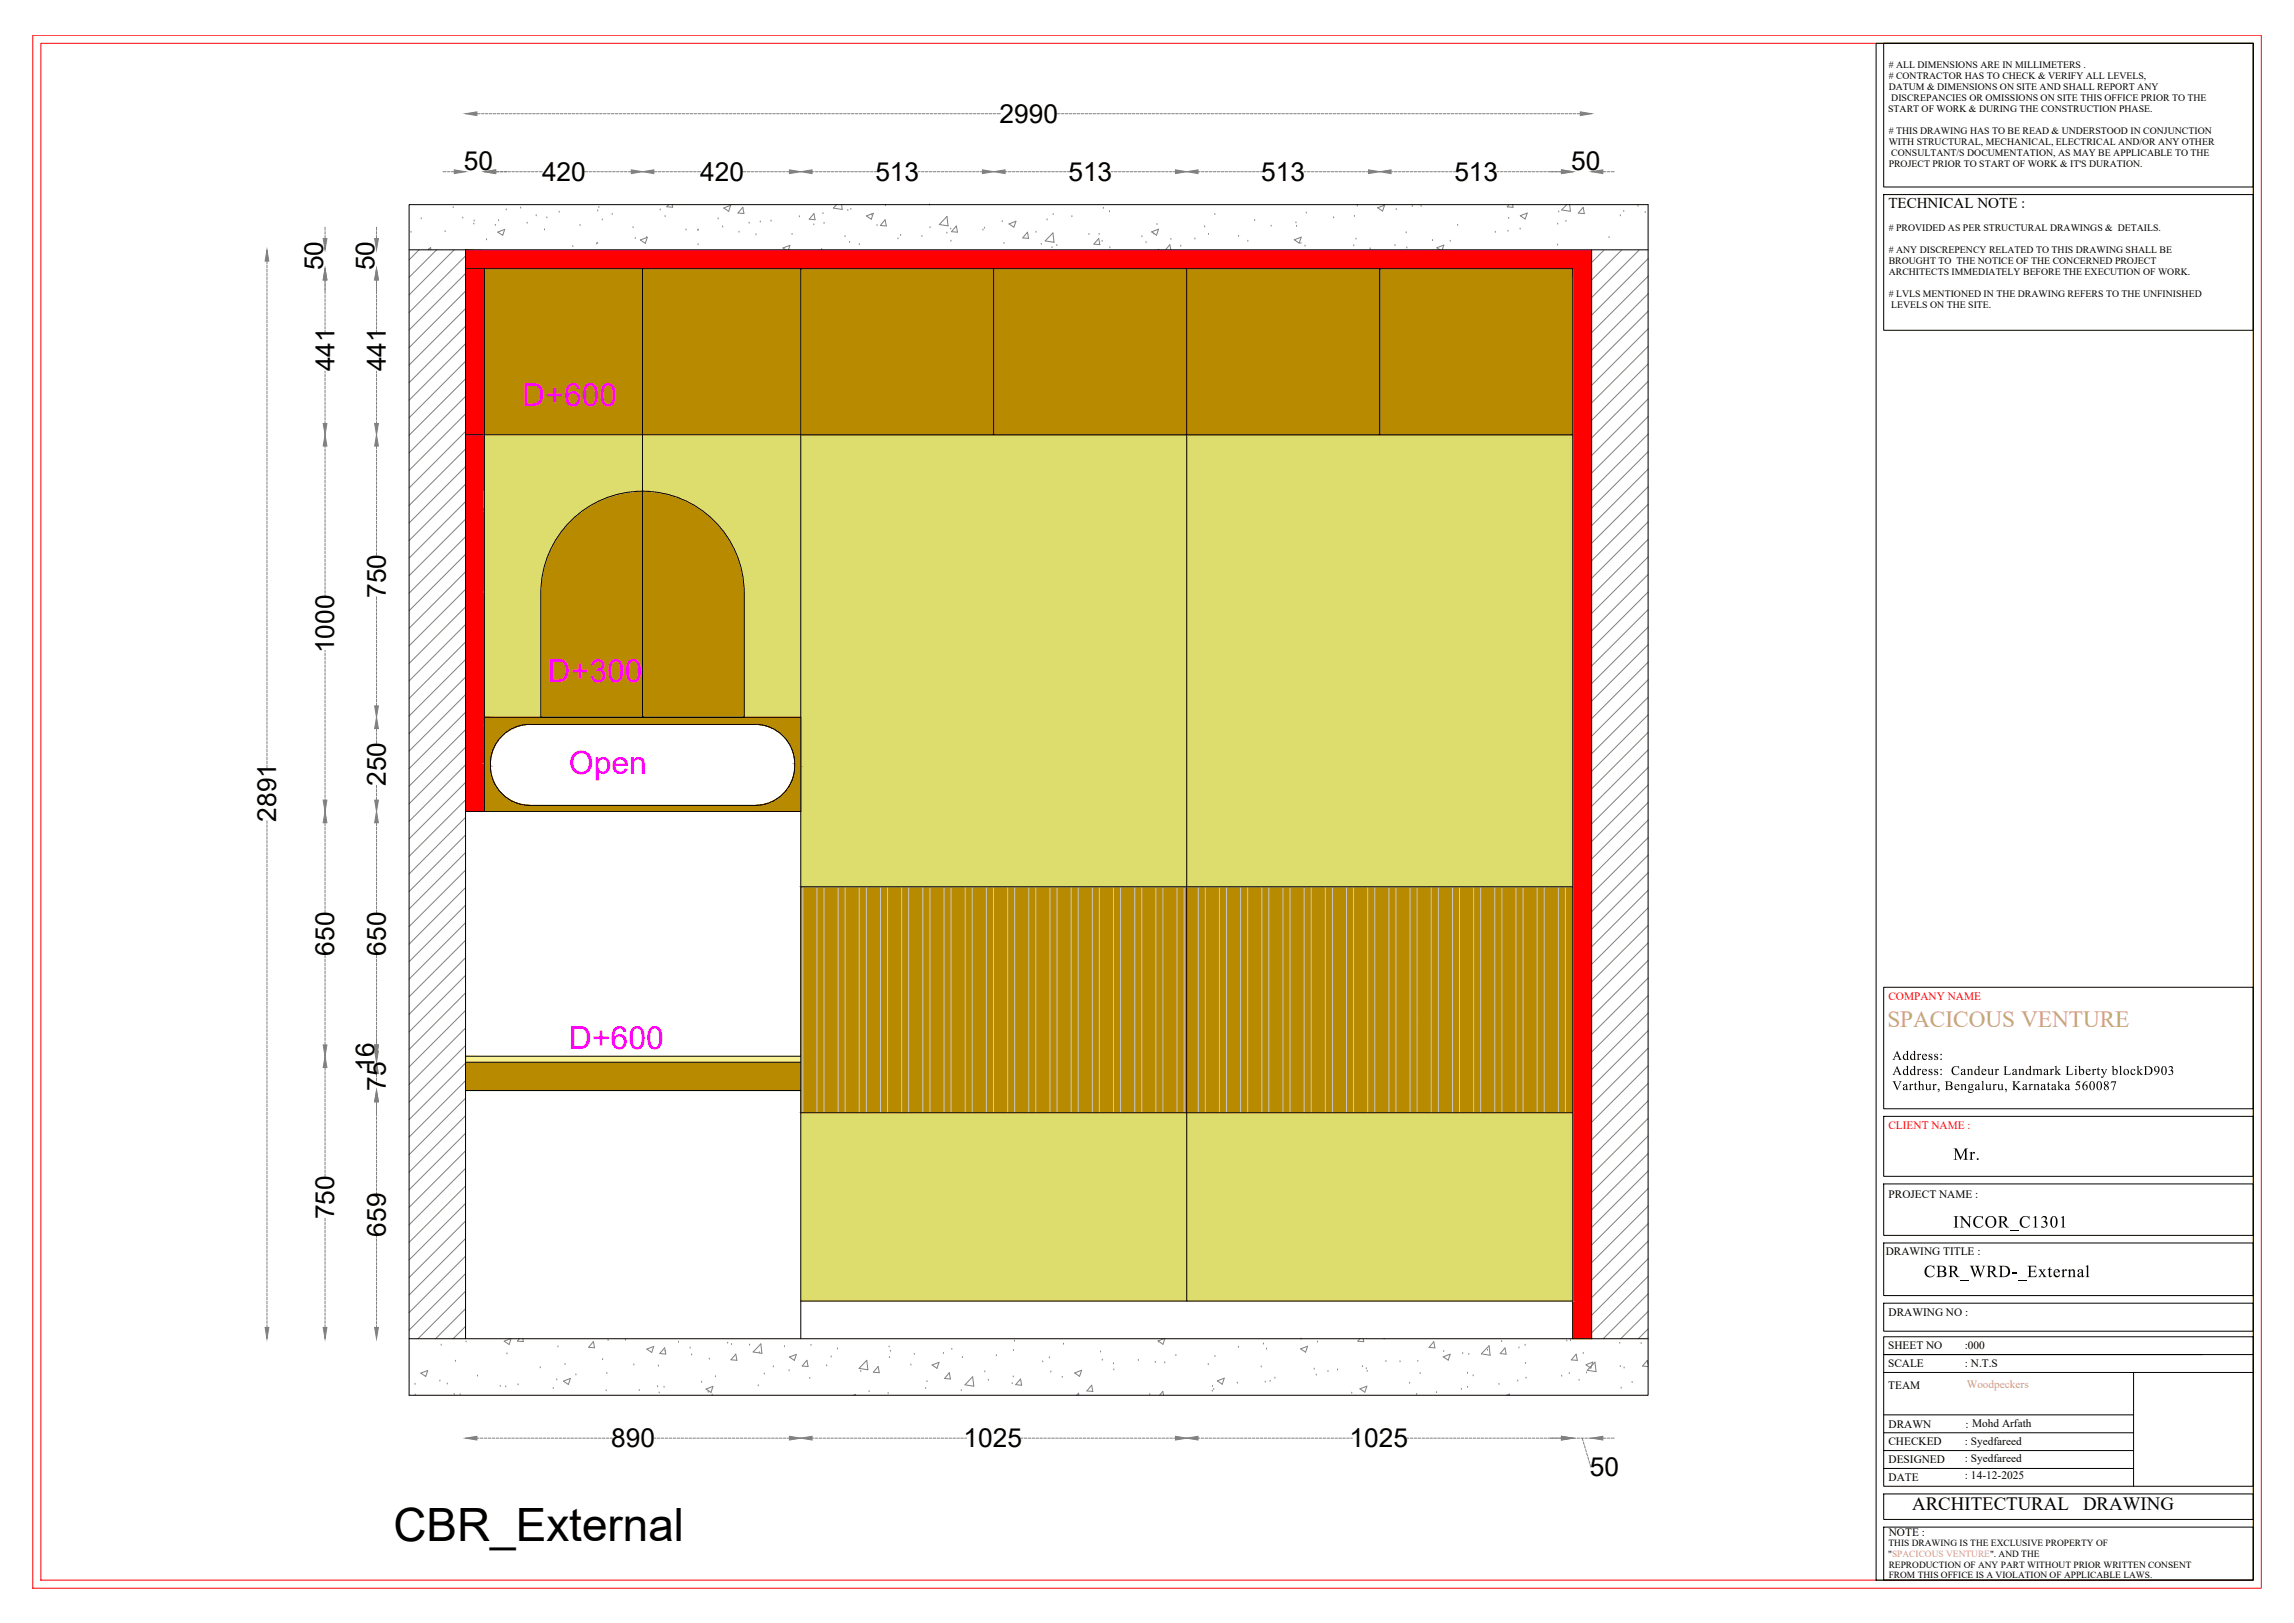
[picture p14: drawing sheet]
<svg xmlns="http://www.w3.org/2000/svg" width="1189mm" height="841mm" viewBox="0 0 1189 841" stroke-linecap="round" stroke-linejoin="round" font-family="sans-serif">
<defs><g id="words">
<text font-size="23.8" x="204" y="799">CBR_External</text>
<g font-size="16.6" fill="#f0f">
<text x="271" y="210">D+600</text>
<text x="284" y="353">D+300</text>
<text x="295" y="401">Open</text>
<text x="295" y="543">D+600</text>
</g>
<g font-size="13.6">
<text x="518" y="64">2990</text>
<text x="240" y="88">50</text>
<text x="814" y="88">50</text>
<text x="281" y="94">420</text>
<text x="363" y="94">420</text>
<text x="454" y="94">513</text>
<text x="554" y="94">513</text>
<text x="654" y="94">513</text>
<text x="754" y="94">513</text>
<text x="167" y="140" transform="rotate(-90 167 140)">50</text>
<text x="194" y="140" transform="rotate(-90 194 140)">50</text>
<text x="173" y="192" transform="rotate(-90 173 192)">441</text>
<text x="200" y="192" transform="rotate(-90 200 192)">441</text>
<text x="200" y="310" transform="rotate(-90 200 310)">750</text>
<text x="173" y="338" transform="rotate(-90 173 338)">1000</text>
<text x="200" y="407" transform="rotate(-90 200 407)">250</text>
<text x="143" y="426" transform="rotate(-90 143 426)">2891</text>
<text x="173" y="495" transform="rotate(-90 173 495)">650</text>
<text x="200" y="495" transform="rotate(-90 200 495)">650</text>
<text x="194" y="555" transform="rotate(-90 194 555)">16</text>
<text x="200" y="565" transform="rotate(-90 200 565)">75</text>
<text x="173" y="632" transform="rotate(-90 173 632)">750</text>
<text x="200" y="641" transform="rotate(-90 200 641)">659</text>
<text x="317" y="750">890</text>
<text x="499" y="750">1025</text>
<text x="699" y="750">1025</text>
<text x="824" y="765">50</text>
</g>
<text font-size="12" fill="#dda56e" x="978" y="532">SPACICOUS VENTURE</text>
<g font-size="9.8">
<text x="991" y="783">ARCHITECTURAL</text>
<text x="1080" y="783">DRAWING</text>
</g>
<g font-size="8.9">
<text x="1012" y="601">Mr.</text>
<text x="1012" y="636">INCOR_C1301</text>
<text x="997" y="662">CBR_WRD-_External</text>
</g>
<text font-size="7.8" x="979" y="108">TECHNICAL NOTE :</text>
<g font-size="6.8">
<text x="981" y="549">Address:</text>
<text x="981" y="557">Address: Candeur Landmark Liberty blockD903</text>
<text x="981" y="565">Varthur, Bengaluru, Karnataka 560087</text>
</g>
<g font-size="5.9" fill="#f00">
<text x="979" y="518">COMPANY NAME</text>
<text x="979" y="585">CLIENT NAME :</text>
</g>
<g font-size="5.9">
<text x="979" y="621">PROJECT NAME :</text>
<text x="977" y="650">DRAWING TITLE :</text>
<text x="979" y="682">DRAWING NO :</text>
<text x="979" y="699">SHEET NO</text>
<text x="1018" y="699">:000</text>
<text x="979" y="708">SCALE</text>
<text x="1018" y="708">: N.T.S</text>
<text x="979" y="720">TEAM</text>
<text x="979" y="740">DRAWN</text>
<text x="1019" y="740">: Mohd Arfath</text>
<text x="979" y="749">CHECKED</text>
<text x="1018" y="749">: Syedfareed</text>
<text x="979" y="758">DESIGNED</text>
<text x="1018" y="758">: Syedfareed</text>
<text x="979" y="768">DATE</text>
<text x="1018" y="766">: 14-12-2025</text>
<text x="979" y="796">NOTE :</text>
</g>
<text font-size="5.9" fill="#dda56e" x="1019" y="719">Woodpeckers</text>
<g font-size="5.1">
<text x="979" y="35"># ALL DIMENSIONS ARE IN MILLIMETERS .</text>
<text x="979" y="41"># CONTRACTOR HAS TO CHECK &amp; VERIFY ALL LEVELS,</text>
<text x="979" y="46">DATUM &amp; DIMENSIONS ON SITE AND SHALL REPORT ANY</text>
<text x="980" y="52">DISCREPANCIES OR OMISSIONS ON SITE THIS OFFICE PRIOR TO THE</text>
<text x="979" y="58">START OF WORK &amp; DURING THE CONSTRUCTION PHASE.</text>
<text x="979" y="69"># THIS DRAWING HAS TO BE READ &amp; UNDERSTOOD IN CONJUNCTION</text>
<text x="979" y="75">WITH STRUCTURAL, MECHANICAL, ELECTRICAL AND/OR ANY OTHER</text>
<text x="980" y="81">CONSULTANT/S DOCUMENTATION, AS MAY BE APPLICABLE TO THE</text>
<text x="979" y="87">PROJECT PRIOR TO START OF WORK &amp; IT'S DURATION.</text>
<text x="979" y="120"># PROVIDED AS PER STRUCTURAL DRAWINGS &amp; DETAILS.</text>
<text x="979" y="131"># ANY DISCREPENCY RELATED TO THIS DRAWING SHALL BE</text>
<text x="979" y="137">BROUGHT TO THE NOTICE OF THE CONCERNED PROJECT</text>
<text x="979" y="142">ARCHITECTS IMMEDIATELY BEFORE THE EXECUTION OF WORK.</text>
<text x="979" y="154"># LVLS MENTIONED IN THE DRAWING REFERS TO THE UNFINISHED</text>
<text x="980" y="160">LEVELS ON THE SITE.</text>
</g>
<g font-size="4.9">
<text x="979" y="801">THIS DRAWING IS THE EXCLUSIVE PROPERTY OF</text>
<text x="979" y="807">&quot;SPACICOUS VENTURE&quot;. AND THE</text>
<text x="979" y="812">REPRODUCTION OF ANY PART WITHOUT PRIOR WRITTEN CONSENT</text>
<text x="979" y="818">FROM THIS OFFICE IS A VIOLATION OF APPLICABLE LAWS.</text>
</g>
</g></defs>
<!-- layer: 0 -->
<g fill="none" stroke="#808080" stroke-width=".52">
<path d="M247 59h2M250 59h1M252 59h1M254 59h1M256 59h1M258 59h1M260 59h1M262 59h1M264 59h1M266 59h1M268 59h1M270 59h1"/>
<path d="M272 59h1M274 59h1M276 59h1M278 59h1M280 59h1M282 59h2M284 59h2M286 59h2M288 59h2M290 59h2M292 59h2M294 59h2"/>
<path d="M296 59h2M298 59h2M300 59h2M303 59h1M305 59h1M307 59h1M309 59h1M311 59h1M313 59h1M315 59h1M317 59h1M319 59h1"/>
<path d="M321 59h1M323 59h1M325 59h1M327 59h1M329 59h1M331 59h1M333 59h1M335 59h2M337 59h2M339 59h2M341 59h2M343 59h2"/>
<path d="M345 59h2M347 59h2M349 59h2M352 59h1M354 59h1M356 59h1M358 59h1M360 59h1M362 59h1M364 59h1M366 59h1M368 59h1"/>
<path d="M370 59h1M372 59h1M374 59h1M376 59h1M378 59h1M380 59h1M382 59h1M384 59h2M386 59h2M388 59h2M390 59h2M392 59h2"/>
<path d="M394 59h2M396 59h2M398 59h2M400 59h2M402 59h2M405 59h1M407 59h1M409 59h1M411 59h1M413 59h1M415 59h1M417 59h1"/>
<path d="M419 59h1M421 59h1M423 59h1M425 59h1M427 59h1M429 59h1M431 59h1M433 59h1M435 59h1M437 59h2M439 59h2M441 59h2"/>
<path d="M443 59h2M445 59h2M447 59h2M449 59h2M451 59h2M453 59h2M456 59h1M458 59h1M460 59h1M462 59h1M464 59h1M466 59h1"/>
<path d="M468 59h1M470 59h1M472 59h1M474 59h1M476 59h1M478 59h1M480 59h1M482 59h1M484 59h1M486 59h1M488 59h2M490 59h2"/>
<path d="M492 59h2M494 59h2M496 59h2M498 59h2M500 59h2M502 59h2M504 59h2M506 59h2M509 59h1M511 59h1M513 59h1M515 59h1"/>
<path d="M517 59h1M548 59h1M550 59h1M552 59h1M554 59h2M556 59h2M558 59h2M560 59h2M562 59h2M564 59h2M566 59h2M568 59h2"/>
<path d="M570 59h2M573 59h1M575 59h1M577 59h1M579 59h1M581 59h1M583 59h1M585 59h1M587 59h1M589 59h1M591 59h1M593 59h1"/>
<path d="M595 59h1M597 59h1M599 59h1M601 59h1M603 59h1M605 59h2M607 59h2M609 59h2M611 59h2M613 59h2M615 59h2M617 59h2"/>
<path d="M619 59h2M621 59h2M624 59h1M626 59h1M628 59h1M630 59h1M632 59h1M634 59h1M636 59h1M638 59h1M640 59h1M642 59h1"/>
<path d="M644 59h1M646 59h1M648 59h1M650 59h1M652 59h1M654 59h1M656 59h2M658 59h2M660 59h2M662 59h2M664 59h2M666 59h2"/>
<path d="M668 59h2M670 59h2M672 59h2M675 59h1M677 59h1M679 59h1M681 59h1M683 59h1M685 59h1M687 59h1M689 59h1M691 59h1"/>
<path d="M693 59h1M695 59h1M697 59h1M699 59h1M701 59h1M703 59h1M705 59h1M707 59h2M709 59h2M711 59h2M713 59h2M715 59h2"/>
<path d="M717 59h2M719 59h2M721 59h2M723 59h2M726 59h1M728 59h1M730 59h1M732 59h1M734 59h1M736 59h1M738 59h1M740 59h1"/>
<path d="M742 59h1M744 59h1M746 59h1M748 59h1M750 59h1M752 59h1M754 59h1M756 59h1M758 59h2M760 59h2M762 59h2M764 59h2"/>
<path d="M766 59h2M768 59h2M770 59h2M772 59h2M774 59h2M776 59h2M779 59h1M781 59h1M783 59h1M785 59h1M787 59h1M789 59h1"/>
<path d="M791 59h1M793 59h1M795 59h1M797 59h1M799 59h1M801 59h1M803 59h1M805 59h1M807 59h1M809 59h1M811 59h2M813 59h2"/>
<path d="M815 59h2M817 59h2M230 89h1M232 89h1M234 89h1M257 89h1M259 89h1M261 89h2M263 89h2M265 89h2M267 89h2M269 89h2"/>
<path d="M271 89h2M273 89h2M275 89h2M277 89h2M279 89h2M303 89h2M305 89h2M307 89h2M309 89h2M311 89h2M313 89h2M315 89h2"/>
<path d="M317 89h2M320 89h1M322 89h1M324 89h1M326 89h1M339 89h1M341 89h1M343 89h1M345 89h2M347 89h2M349 89h2M351 89h2"/>
<path d="M353 89h2M355 89h2M357 89h2M359 89h2M361 89h2M385 89h2M387 89h2M389 89h2M391 89h2M393 89h2M395 89h2M397 89h2"/>
<path d="M399 89h2M401 89h2M403 89h2M406 89h1M408 89h1M421 89h1M423 89h1M425 89h1M427 89h1M429 89h1M431 89h1M433 89h1"/>
<path d="M435 89h1M437 89h1M439 89h1M441 89h1M443 89h1M445 89h1M447 89h1M449 89h1M451 89h1M453 89h1M476 89h1M478 89h1"/>
<path d="M480 89h1M482 89h1M484 89h1M486 89h1M488 89h1M490 89h1M492 89h1M494 89h1M496 89h1M498 89h1M500 89h1M502 89h1"/>
<path d="M504 89h1M506 89h1M508 89h1M521 89h1M523 89h1M525 89h1M527 89h1M529 89h1M531 89h1M533 89h1M535 89h1M537 89h1"/>
<path d="M539 89h1M541 89h1M543 89h1M545 89h1M547 89h1M549 89h1M551 89h2M553 89h1M576 89h1M578 89h1M580 89h1M582 89h1"/>
<path d="M584 89h1M586 89h1M588 89h1M590 89h1M592 89h1M594 89h1M596 89h1M598 89h1M600 89h1M602 89h1M604 89h1M606 89h1"/>
<path d="M608 89h1M621 89h1M623 89h1M625 89h1M627 89h1M629 89h1M631 89h1M633 89h1M635 89h1M637 89h1M639 89h1M641 89h1"/>
<path d="M643 89h1M645 89h1M647 89h1M649 89h2M651 89h2M653 89h1M676 89h1M678 89h1M680 89h1M682 89h1M684 89h1M686 89h1"/>
<path d="M688 89h1M690 89h1M692 89h1M694 89h1M696 89h1M698 89h1M700 89h1M702 89h1M704 89h1M706 89h1M708 89h1M721 89h1"/>
<path d="M723 89h1M725 89h1M727 89h1M729 89h1M731 89h1M733 89h1M735 89h1M737 89h1M739 89h1M741 89h1M743 89h1M745 89h1"/>
<path d="M747 89h1M749 89h1M751 89h2M753 89h1M776 89h1M778 89h1M780 89h1M782 89h1M784 89h1M786 89h1M788 89h1M790 89h1"/>
<path d="M792 89h1M794 89h1M796 89h1M798 89h1M800 89h1M802 89h7M831 89h1M833 89h1M835 89h2M168 118v1M168 120v1M195 118v1"/>
<path d="M195 120v1M218 113h.1M235 108h.1M240 113h.1M246 116h.1M246 115h.1M257 117h.1M258 114h.1M262 109h.1M270 108h.1M273 116h.1M278 112h.1"/>
<path d="M282 119h.1M283 113h.1M290 110h.1M301 117h.1M310 109h.1M310 108h.1M312 114h.1M317 111h.1M328 118h.1M342 109h.1M345 112h.1M347 106l-1 1h3l-1-1"/>
<path d="M356 119h.1M362 119h.1M372 113h.1M375 118h.1M375 108l4-2-1 4zM385 107l1 4-4-1zM388 116h.1M394 115h.1M400 115h.1M414 112h.1M422 117h.1M422 111v3h-3z"/>
<path d="M427 111h.1M427 116h.1M434 106l-2 2 4 1v-3M439 109h.1M441 109h.1M449 112l4-1-1 3zM452 111h.1M455 117h.1M459 114v3h-3zM459 107h.1M482 106h.1M482 118h.1"/>
<path d="M491 112v5l-4-1zM493 119h.1M496 117v3h-3zM509 119h.1M510 118h.1M519 115h.1M523 116l4-1-2 3zM543 114h.1M546 111h.1M556 112h.1M572 108h.1M575 110h.1"/>
<path d="M600 116h.1M624 118h.1M630 111h.1M650 114h.1M659 117h.1M672 115h.1M672 117h.1M677 110h.1M691 113h.1M702 112h.1M703 107h.1M714 108l4-2-1 3z"/>
<path d="M724 109h.1M732 107h.1M736 107h.1M755 117h.1M782 120h.1M782 113h.1M782 106l-1 1h3v-1M788 119h.1M788 112l3-2-1 3zM807 116h.1M808 110h.1M812 115h.1"/>
<path d="M812 106l-3 3 5 1-1-4M820 107l1 4-3-1zM840 112h.1M842 110h.1M849 107h.1M853 110h.1M138 135v2M138 137v2M138 139v2M168 122v2M195 122v2M213 120h.1"/>
<path d="M217 129l-5 6M222 129l1-1v1M222 129h.1M226 129l-14 15M231 120h.1M235 129l-23 24M241 133l-29 29M252 124h.1M258 120l4-1-1 3zM297 128h.1M309 126h.1M310 126h.1"/>
<path d="M329 124h.1M332 124l3-1-1 3zM335 123h.1M362 127h.1M383 120h.1M392 122h.1M407 129l-1-1 3-1v2M410 121h.1M426 129h.1M438 123h.1M440 126h.1M445 127h.1"/>
<path d="M465 124h.1M467 122h.1M478 123h.1M491 121h.1M493 125h.1M520 126h.1M532 120l1 4-3-1zM537 120h.1M540 127h.1M545 128h.1M546 121v5l-4-1zM548 127h.1"/>
<path d="M564 122h.1M569 124l1 3-3-1zM570 121h.1M571 125h.1M575 128h.1M592 123h.1M594 126h.1M597 120l3-1-1 3zM598 121h.1M600 129h1M604 129l2-2 1 2M607 124h.1"/>
<path d="M612 128h.1M619 124h.1M626 121h.1M642 122h.1M647 125h.1M671 124l3-1-1 3zM674 126h.1M676 128h.1M702 127h.1M703 124h.1M710 129h.1M723 127h.1"/>
<path d="M729 121h.1M729 128h.1M742 125h.1M746 129l-1-1 3-1-1 2M752 125h.1M775 120h.1M807 127h.1M831 130l-6 6M834 123h.1M840 130l-15 15M849 130l-24 24M854 134l-29 29"/>
<path d="M138 141v2M138 144v1M138 146v1M138 148v1M138 150v1M138 152v1M138 154v1M138 156v1M138 158v1M138 160v1M168 145v7M168 153v1"/>
<path d="M168 155v1M168 157v1M168 159v1M195 145v7M195 153v1M195 155v1M195 157v1M195 159v1M241 142l-29 29M241 151l-29 29M241 160l-29 29M854 143l-29 29"/>
<path d="M854 152l-29 29M138 162v1M138 164v1M138 166v1M138 168v1M138 170v1M138 172v1M138 174v1M138 176v2M138 178v2M168 161v1M168 163v1"/>
<path d="M168 165v1M168 167v1M168 169v2M168 171v1M195 161v1M195 163v1M195 165v1M195 167v1M195 169v2M195 171v1M241 169l-29 29M241 178l-29 29"/>
<path d="M854 161l-29 30M854 170l-29 30M854 179l-29 30M138 180v2M138 182v2M138 184v2M138 186v2M138 188v2M138 190v2M138 192v2M138 195v1M138 197v1"/>
<path d="M138 199v1M168 192v1M168 194v1M168 196v1M168 198v1M195 192v1M195 194v1M195 196v1M195 198v1M241 187l-29 29M241 196l-29 30M854 189l-29 29"/>
<path d="M854 198l-29 29M138 201v1M138 203v1M138 205v1M138 207v1M138 209v1M138 211v1M138 213v1M138 215v1M138 217v1M138 219v1M168 200v1"/>
<path d="M168 202v1M168 204v2M168 206v2M168 208v2M168 210v2M168 212v2M168 214v2M168 216v2M168 218v1M195 200v1M195 202v1M195 204v2"/>
<path d="M195 206v2M195 208v2M195 210v2M195 212v2M195 214v2M195 216v2M195 218v1M241 205l-29 30M241 214l-29 30M854 207l-29 29M854 216l-29 29M138 221v1"/>
<path d="M138 223v1M138 225v1M138 227v2M138 229v2M138 231v2M138 233v2M138 235v2M138 237v2M138 239v2M168 231v1M168 233v1M168 235v1"/>
<path d="M168 237v1M168 239v1M195 231v2M195 233v2M195 235v2M195 237v2M195 239v2M241 224l-29 29M241 233l-29 29M854 225l-29 29M854 234l-29 29M138 241v2"/>
<path d="M138 243v2M138 245v2M138 248v1M138 250v1M138 252v1M138 254v1M138 256v1M138 258v1M138 260v1M168 241v1M168 243v1M168 245v1"/>
<path d="M168 247v1M168 249v1M168 251v1M168 253v1M168 255v1M168 257v1M168 259v1M195 241v2M195 243v2M195 245v2M195 248v1M195 250v1"/>
<path d="M195 252v1M195 254v1M195 256v1M195 258v1M195 260v1M241 242l-29 29M241 251l-29 29M241 260l-29 29M854 243l-29 29M854 252l-29 30M138 262v1M138 264v1"/>
<path d="M138 266v1M138 268v1M138 270v1M138 272v1M138 274v1M138 276v1M138 278v1M168 261v1M168 263v1M168 265v2M168 267v2M168 269v2"/>
<path d="M168 271v2M168 273v2M168 275v2M168 277v2M168 279v2M195 262v1M195 264v1M195 266v1M195 268v1M195 270v1M195 272v1M195 274v1"/>
<path d="M195 276v1M195 278v1M241 269l-29 29M241 278l-29 29M854 261l-29 30M854 270l-29 30M854 279l-29 30M138 280v2M138 282v2M138 284v2M138 286v2M138 288v2"/>
<path d="M138 290v2M138 292v2M138 294v2M138 297v1M138 299v1M168 282v1M168 284v1M168 286v1M168 288v1M168 290v1M168 292v1M168 294v1"/>
<path d="M168 296v1M168 298v1M168 300v1M195 280v2M195 282v2M195 284v2M195 286v2M241 287l-29 29M241 296l-29 30M854 289l-29 29M854 298l-29 29M138 301v1"/>
<path d="M138 303v1M138 305v1M138 307v1M138 309v1M138 311v1M138 313v1M138 315v1M138 317v1M138 319v1M168 302v1M168 304v1M168 306v1"/>
<path d="M168 308v1M195 309v2M195 311v2M195 313v2M195 315v2M195 317v2M195 319v2M241 305l-29 30M241 314l-29 30M854 307l-29 29M854 316l-29 29M138 321v1"/>
<path d="M138 323v1M138 325v1M138 327v1M138 329v1M138 331v2M138 333v2M138 335v2M138 337v2M138 339v2M168 337v1M168 338v2M195 322v1"/>
<path d="M195 324v1M195 326v1M195 328v1M195 330v1M195 332v1M195 334v1M195 336v1M195 338v1M195 340v1M241 324l-29 29M241 333l-29 29M854 325l-29 29"/>
<path d="M854 334l-29 29M138 341v2M138 343v2M138 345v2M138 348v1M138 350v1M138 352v1M138 354v1M138 356v1M138 358v1M138 360v1M168 340v2"/>
<path d="M168 342v2M168 345v1M168 347v1M168 349v1M168 351v1M168 353v1M168 355v1M168 357v1M168 359v1M195 342v1M195 344v1M195 346v1"/>
<path d="M195 348v1M195 350v1M195 352v1M195 354v2M195 356v2M195 358v2M241 342l-29 29M241 351l-29 29M241 360l-29 29M854 343l-29 29M854 352l-29 30M138 362v1"/>
<path d="M138 364v1M138 366v1M138 368v1M138 370v1M138 372v1M138 374v1M138 376v1M138 378v1M168 361v1M168 363v1M168 365v1M168 367v1"/>
<path d="M168 369v1M168 371v1M168 373v1M168 375v1M168 377v2M168 379v2M195 360v2M195 362v2M195 364v2M195 378v1M195 380v1M241 369l-29 29"/>
<path d="M241 378l-29 29M854 361l-29 30M854 370l-29 30M854 380l-29 29M138 380v2M138 382v2M138 384v2M138 386v2M138 388v2M138 390v2M138 392v2M138 394v2"/>
<path d="M138 396v2M168 381v2M168 383v2M168 385v2M168 387v2M168 389v2M168 391v2M168 393v2M168 396v1M168 398v1M168 400v1M195 382v1"/>
<path d="M195 384v1M241 387l-29 30M241 396l-29 30M854 389l-29 29M854 398l-29 29M168 402v1M168 404v1M168 406v1M168 408v1M168 410v1M168 412v1M168 414v1"/>
<path d="M195 407v1M195 409v1M195 411v1M195 413v2M241 405l-29 30M241 414l-29 30M854 407l-29 29M854 416l-29 29M138 425v2M138 427v2M138 429v2M138 432v1"/>
<path d="M138 434v1M138 436v1M138 438v1M138 440v1M168 426v2M168 429v1M168 431v1M168 433v1M168 435v1M168 437v1M168 439v1M195 426v2"/>
<path d="M195 429v1M195 431v1M195 433v1M195 435v1M195 437v1M195 439v1M241 424l-29 29M241 433l-29 29M854 425l-29 29M854 434l-29 29M138 442v1M138 444v1"/>
<path d="M138 446v1M138 448v1M138 450v1M138 452v1M138 454v1M138 456v1M138 458v1M168 441v1M168 443v1M168 445v1M168 447v1M168 449v1"/>
<path d="M168 451v1M168 453v1M168 455v2M168 457v2M168 459v2M195 441v1M195 443v1M195 445v1M195 447v1M195 449v1M195 451v1M195 453v1"/>
<path d="M195 455v2M195 457v2M195 459v2M241 442l-29 29M241 451l-29 29M241 460l-29 29M854 443l-29 29M854 452l-29 30M138 460v1M138 462v1M138 464v1M138 466v2"/>
<path d="M138 468v2M138 470v2M138 472v2M138 474v2M138 476v2M138 478v2M168 461v2M168 463v2M168 465v2M168 467v2M168 469v2M168 471v2"/>
<path d="M195 461v2M195 463v2M195 465v2M195 467v2M195 469v2M195 471v2M241 469l-29 29M241 478l-29 29M854 461l-29 30M854 470l-29 30M854 480l-29 29M138 480v2"/>
<path d="M138 482v2M138 485v1M138 487v1M138 489v1M138 491v1M138 493v1M138 495v1M138 497v1M138 499v1M168 495v1M168 497v1M168 499v1"/>
<path d="M195 495v1M195 497v1M195 499v1M241 487l-29 30M241 496l-29 30M854 489l-29 29M854 498l-29 29M138 501v1M138 503v1M138 505v1M138 507v1M138 509v1"/>
<path d="M138 511v1M138 513v1M138 515v1M138 517v2M138 519v2M168 501v1M168 503v1M168 505v2M168 507v2M168 509v2M168 511v2M168 513v2"/>
<path d="M168 515v2M168 517v2M168 519v2M195 501v1M195 503v1M195 505v2M195 507v2M195 509v2M195 511v2M195 513v2M195 515v2M195 517v2"/>
<path d="M195 519v2M241 505l-29 30M241 515l-29 29M854 507l-29 29M854 516l-29 29M138 521v2M138 523v2M138 525v2M138 527v2M138 529v2M138 531v2M138 533v2"/>
<path d="M138 536v1M138 538v1M138 540v1M168 522v1M168 524v1M168 526v1M168 528v1M168 530v1M168 532v1M168 534v1M168 536v1M168 538v1"/>
<path d="M168 540v1M195 522v1M195 524v1M195 526v1M195 528v1M195 530v1M195 532v1M195 534v1M195 536v1M195 538v4M241 524l-29 29M241 533l-29 29"/>
<path d="M854 525l-29 29M854 534l-29 29M138 542v1M138 544v1M138 546v1M138 548v1M138 550v1M138 552v1M138 554v1M138 556v1M138 558v1M138 560v1"/>
<path d="M168 553v2M168 555v2M168 557v2M168 559v2M195 543v2M195 556v2M195 559v1M241 542l-29 29M241 551l-29 29M241 560l-29 29M854 543l-29 29M854 552l-29 30"/>
<path d="M138 562v1M138 564v1M138 566v1M138 568v2M138 570v2M138 572v2M138 574v2M138 576v2M138 578v2M168 561v2M168 563v2M168 566v1"/>
<path d="M168 568v1M168 570v1M168 572v1M168 574v1M168 576v1M168 578v1M168 580v1M195 561v1M195 571v7M195 579v1M241 569l-29 29M241 578l-29 29"/>
<path d="M854 561l-29 30M854 570l-29 30M854 580l-29 29M138 580v2M138 582v2M138 584v2M138 587v1M138 589v1M138 591v1M138 593v1M138 595v1M138 597v1"/>
<path d="M138 599v1M168 582v1M168 584v1M168 586v1M168 588v1M168 590v1M168 592v1M168 594v1M168 596v1M168 598v2M195 581v1M195 583v1"/>
<path d="M195 585v1M195 587v1M195 589v1M195 591v1M195 593v1M195 595v1M195 597v2M195 599v2M241 587l-29 30M241 596l-29 30M854 589l-29 29M854 598l-29 29"/>
<path d="M138 601v1M138 603v1M138 605v1M138 607v1M138 609v1M138 611v1M138 613v1M138 615v1M138 617v1M138 619v2M168 600v2M168 602v2"/>
<path d="M168 604v2M168 606v2M168 608v2M195 601v2M195 603v2M195 605v2M195 607v2M195 609v2M195 611v2M195 613v2M195 616v1M195 618v1"/>
<path d="M241 605l-29 30M241 615l-29 29M854 607l-29 29M854 616l-29 29M138 621v2M138 623v2M138 625v2M138 627v2M138 629v2M138 631v2M138 633v2M138 635v2"/>
<path d="M138 637v2M138 640v1M168 631v2M168 633v2M168 635v2M168 637v2M168 640v1M241 624l-29 29M241 633l-29 29M854 625l-29 29M854 634l-29 29M138 642v1"/>
<path d="M138 644v1M138 646v1M138 648v1M138 650v1M138 652v1M138 654v1M138 656v1M138 658v1M138 660v1M168 642v1M168 644v1M168 646v1"/>
<path d="M168 648v1M168 650v1M168 652v1M168 654v1M168 656v1M168 658v1M168 660v1M195 640v1M195 642v1M195 644v1M195 646v1M195 648v1"/>
<path d="M195 650v1M195 652v2M195 654v2M195 656v2M195 658v2M241 642l-29 29M241 651l-29 29M241 660l-29 29M854 643l-29 29M854 652l-29 30M138 662v1M138 664v1"/>
<path d="M138 666v1M138 668v1M138 670v1M138 672v2M138 674v2M138 676v2M138 678v2M168 662v1M168 664v1M168 666v1M168 668v1M168 670v1"/>
<path d="M168 672v2M168 674v2M168 676v2M168 678v2M195 660v2M195 662v2M195 664v2M195 666v2M195 668v2M195 671v1M195 673v1M195 675v1"/>
<path d="M195 677v1M195 679v1M241 669l-24 25M241 678l-15 16M854 661l-29 30M854 670l-23 24M854 680l-14 14M138 680v2M138 682v2M138 684v2M138 686v2M168 680v2"/>
<path d="M168 682v2M168 684v2M168 686v2M195 681v1M195 683v1M195 685v1M195 687v1M229 697h.1M241 687l-6 7M242 695h.1M265 694l-4 1 3 2 1-3M269 694l-1 1h3v-1"/>
<path d="M289 698h.1M308 695v3h-3zM315 695h.1M324 694h.1M335 699l4-1-1 3zM344 698l1 4-3-1zM352 696h.1M358 699h.1M377 696h.1M379 697h.1M388 697h.1M407 698h.1"/>
<path d="M420 697h.1M434 699h.1M461 698h.1M493 699h.1M525 700h.1M526 695h.1M551 697h.1M600 695h.1M603 694l-3 1 3 2 1-3M642 698h.1M655 696h.1M656 699h.1"/>
<path d="M674 699l4-1-1 3zM674 694h.1M683 695h.1M705 694l-1 1h3l-1-1M717 694h.1M743 695l1 3h-3zM771 700h.1M772 697v5h-4zM778 695h.1M780 698l-3 3 4 1-1-3M787 699h.1M790 697h.1"/>
<path d="M812 695h.1M814 695h.1M839 696h.1M851 696h.1M854 689l-5 5M215 717h.1M218 712l4-2-1 3zM228 716h.1M232 717h.1M236 705h.1M247 713h.1M259 718h.1"/>
<path d="M262 719h.1M263 702h.1M268 718h.1M280 709h.1M287 719h.1M289 715h.1M292 716l4-2-1 3zM293 707h.1M298 712h.1M312 705h.1M315 712h.1M328 707h.1"/>
<path d="M341 719h.1M341 708h.1M344 719h.1M345 700h.1M358 702h.1M364 716h.1M366 720l3-2-1 4zM368 704h.1M371 713h.1M381 702l1 3h-3zM390 701h5l-1-5-4 5M393 718h.1"/>
<path d="M394 701h.1M396 712h.1M401 708h.1M409 710h.1M409 703l4-1-1 3zM418 705l1 3h-3zM420 714h.1M428 708h.1M431 703h.1M446 711h.1M449 705l1 5-5-1zM455 708l1 3h-3z"/>
<path d="M461 703h.1M461 700h.1M472 707h.1M474 702h.1M480 719h.1M480 716h.1M483 707l4-1-1 3zM489 701h.1M492 711l1 4-3-1zM499 703h.1M504 713l1 5h-5zM510 711h.1"/>
<path d="M512 715h.1M516 703h.1M525 717h.1M525 714h.1M529 715v3h-3zM540 706h.1M544 704h.1M545 711h.1M551 714h.1M557 711l4-1-2 3zM566 718v3h-3zM570 701h.1"/>
<path d="M571 705h.1M577 707h.1M577 710h.1M590 705h.1M599 706h.1M604 706h.1M609 702h.1M626 707h.1M628 718h.1M630 703h.1M631 716l3-2-1 3zM641 717h.1"/>
<path d="M654 708h.1M656 716h.1M658 716h.1M661 714h.1M681 709h.1M682 713h.1M688 711h.1M693 710h.1M705 720l3-2-1 3zM706 708h.1M708 709h.1M709 711h.1"/>
<path d="M718 705h.1M726 706h.1M731 717h.1M735 705h.1M736 712h.1M748 703l4-1-1 3zM748 700h.1M757 720h.1M758 701h.1M761 712h.1M761 719h.1M761 702h.1"/>
<path d="M763 713h.1M777 717h.1M787 716h.1M791 707h.1M791 714h.1M809 713h.1M813 712h.1M817 702v3h-3zM818 715h.1M821 701h.1M822 707l3-1-1 3zM822 711h.1"/>
<path d="M827 706l-4 4 4 1v-5M840 708h.1M840 719h.1M842 709h.1M846 716h.1M854 707v-2l-3 3h3M215 723h.1M235 723h.1M238 723h.1M314 721h.1M331 721h.1M342 722h.1"/>
<path d="M367 721h.1M369 723h.1M442 723h1M450 721h.1M460 722h.1M498 721h.1M558 723l1-1v1M596 723h.1M601 723l2-2v2M628 721h.1M629 720h.1M701 722h.1"/>
<path d="M734 723h.1M744 722h.1M781 723l1-1v1M247 745h1M249 745h1M251 745h1M253 745h1M255 745h1M257 745h1M259 745h1M261 745h2M263 745h2"/>
<path d="M265 745h2M267 745h2M269 745h2M271 745h2M273 745h2M275 745h2M277 745h2M280 745h1M282 745h1M284 745h1M286 745h1M288 745h1"/>
<path d="M290 745h1M292 745h1M294 745h1M296 745h1M298 745h1M300 745h1M302 745h1M304 745h1M306 745h1M308 745h1M310 745h1M312 745h2"/>
<path d="M314 745h2M316 745h1M339 745h1M341 745h1M343 745h1M345 745h1M347 745h1M349 745h1M351 745h1M353 745h1M355 745h1M357 745h1"/>
<path d="M359 745h1M361 745h1M363 745h2M365 745h2M367 745h2M369 745h2M371 745h2M373 745h2M375 745h2M377 745h2M379 745h2M382 745h1"/>
<path d="M384 745h1M386 745h1M388 745h1M390 745h1M392 745h1M394 745h1M396 745h1M398 745h1M400 745h1M402 745h1M404 745h1M406 745h1"/>
<path d="M408 745h1M421 745h1M422 745h2M424 745h2M427 745h1M429 745h1M431 745h1M433 745h1M435 745h1M437 745h1M439 745h1M441 745h1"/>
<path d="M443 745h1M445 745h1M447 745h1M449 745h1M451 745h1M453 745h1M455 745h1M457 745h1M459 745h2M461 745h2M463 745h2M465 745h2"/>
<path d="M467 745h2M469 745h2M471 745h2M473 745h2M475 745h2M477 745h2M480 745h1M482 745h1M484 745h1M486 745h1M488 745h1M490 745h1"/>
<path d="M492 745h1M494 745h1M496 745h1M498 745h1M500 745h1M529 745h1M531 745h1M533 745h1M535 745h1M537 745h1M539 745h1M541 745h1"/>
<path d="M543 745h1M545 745h1M547 745h1M549 745h1M551 745h2M553 745h2M555 745h2M557 745h2M559 745h2M561 745h2M563 745h2M565 745h2"/>
<path d="M567 745h2M570 745h1M572 745h1M574 745h1M576 745h1M578 745h1M580 745h1M582 745h1M584 745h1M586 745h1M588 745h1M590 745h1"/>
<path d="M592 745h1M594 745h1M596 745h1M598 745h1M600 745h1M602 745h2M604 745h2M606 745h2M608 745h1M621 745h1M622 745h2M625 745h1"/>
<path d="M627 745h1M629 745h1M631 745h1M633 745h1M635 745h1M637 745h1M639 745h1M641 745h1M643 745h1M645 745h1M647 745h1M649 745h1"/>
<path d="M651 745h1M653 745h1M655 745h1M657 745h2M659 745h2M661 745h2M663 745h2M665 745h2M667 745h2M669 745h2M671 745h2M673 745h2"/>
<path d="M676 745h1M678 745h1M680 745h1M682 745h1M684 745h1M686 745h1M688 745h1M690 745h1M692 745h1M694 745h1M696 745h1M698 745h1"/>
<path d="M700 745h1M729 745h1M731 745h1M733 745h1M735 745h1M737 745h1M739 745h1M741 745h1M743 745h1M745 745h1M747 745h2M749 745h2"/>
<path d="M751 745h2M753 745h2M755 745h2M757 745h2M759 745h2M761 745h2M763 745h2M765 745h2M768 745h1M770 745h1M772 745h1M774 745h1"/>
<path d="M776 745h1M778 745h1M780 745h1M782 745h1M784 745h1M786 745h1M788 745h1M790 745h1M792 745h1M794 745h1M796 745h1M798 745h1"/>
<path d="M800 745h2M802 745h7M815 745h2M817 745h2M819 745h2M820 745v2M821 747v1M821 749l1 1M821 745h2M822 751v1M822 753l1 1M823 755v1"/>
<path d="M823 745h2M823 757l1 1M824 759v1M831 745h1M833 745h1M835 745h2"/>
</g>
<g fill="#f00" stroke="#f00" stroke-width=".52">
<path d="M241 130l584 9v-9zM241 130l584 9h-584z"/>
<path d="M815 139l10 145v-145zM815 139l10 145h-10z"/>
<path d="M815 284l10 410v-410zM815 284l10 410h-10z"/>
<path d="M241 139l10 86v-86zM241 139l10 86h-10z"/>
<path d="M241 225l10 195v-195zM241 225l10 195h-10z"/>
</g>
<g fill="#b88a00" stroke="#b88a00" stroke-width=".52">
<path d="M332 255h1z"/>
<path d="M333 255h1z"/>
<path d="M615 460l200 117v-117zM615 460l200 117h-200z"/>
<path d="M415 460l200 117v-117zM415 460l200 117h-200z"/>
<path d="M251 139l82 86v-86zM251 139l82 86h-82z"/>
<path d="M333 139l82 86v-86zM333 139l82 86h-82z"/>
<path d="M415 139l100 86v-86zM415 139l100 86h-100z"/>
<path d="M515 139l100 86v-86zM515 139l100 86h-100z"/>
<path d="M615 139l100 86v-86zM615 139l100 86h-100z"/>
<path d="M715 139l100 86v-86zM715 139l100 86h-100z"/>
<path d="M333 255h1zM333 255h1z"/>
<path d="M332 255h1zM332 255h1z"/>
<path d="M333 255h2zM333 255h2z"/>
<path d="M332 255h1zM331 255h2z"/>
<path d="M331 255h2zM331 255h2z"/>
<path d="M333 255h3zM333 255h3z"/>
<path d="M331 255h2zM330 255h3z"/>
<path d="M333 255h3zM333 255h3z"/>
<path d="M330 255h3zM329 255h4z"/>
<path d="M333 255h4zM333 255h4z"/>
<path d="M329 255h4zM329 255h4z"/>
<path d="M333 255h4zM333 255h4z"/>
<path d="M329 255h4zM328 255h5z"/>
<path d="M333 255h5zM333 255h5z"/>
<path d="M328 255h5zM327 255h6z"/>
<path d="M333 255h6zM333 255h6z"/>
<path d="M327 255h6zM327 255h6z"/>
<path d="M333 255h6zM333 255h6z"/>
<path d="M327 255h6zM326 255h7z"/>
<path d="M333 255h7zM333 255h7z"/>
<path d="M326 255h7zM326 255h7z"/>
<path d="M333 255h7zM333 255h7z"/>
<path d="M326 255h7zM325 255h8z"/>
<path d="M333 255h8zM333 255h8z"/>
<path d="M325 255h8zM324 255h9z"/>
<path d="M333 255h9zM333 255h9z"/>
<path d="M324 255h9zM324 255h9z"/>
<path d="M333 255h9zM333 255h9z"/>
<path d="M324 255h9zM323 255h10z"/>
<path d="M333 255h10zM333 255h10z"/>
<path d="M323 255l10 1zM323 256h10z"/>
<path d="M333 255l10 1zM333 255l10 1z"/>
<path d="M323 256h10zM322 256h11z"/>
<path d="M333 256h11zM333 256h11z"/>
<path d="M322 256h11zM321 256h12z"/>
<path d="M333 256h12zM333 256h12z"/>
<path d="M321 256h12zM321 256h12z"/>
<path d="M333 256h12zM333 256h12z"/>
<path d="M321 256h12zM320 256h13z"/>
<path d="M333 256h13zM333 256h13z"/>
<path d="M320 256h13zM320 256h13z"/>
<path d="M333 256h13zM333 256h13z"/>
<path d="M320 256h13zM319 256h14z"/>
<path d="M333 256h14zM333 256h14z"/>
<path d="M319 256l14 1zM318 257h15z"/>
<path d="M333 256l15 1zM333 256l15 1z"/>
<path d="M318 257h15zM318 257h15z"/>
<path d="M333 257h15zM333 257h15z"/>
<path d="M318 257h15zM317 257h16z"/>
<path d="M333 257h16zM333 257h16z"/>
<path d="M317 257h16zM317 257h16z"/>
<path d="M333 257h16zM333 257h16z"/>
<path d="M317 257h16zM316 257h17z"/>
<path d="M333 257h17zM333 257h17z"/>
<path d="M316 257l17 1zM315 258h18z"/>
<path d="M333 257l18 1zM333 257l18 1z"/>
<path d="M315 258h18zM315 258h18z"/>
<path d="M333 258h18zM333 258h18z"/>
<path d="M315 258h18zM314 258h19z"/>
<path d="M333 258h19zM333 258h19z"/>
<path d="M314 258h19zM314 258h19z"/>
<path d="M333 258h19zM333 258h19z"/>
<path d="M314 258h19zM313 258h20z"/>
<path d="M333 258h20zM333 258h20z"/>
<path d="M313 258l20 1zM313 259h20z"/>
<path d="M333 258l20 1zM333 258l20 1z"/>
<path d="M313 259h20zM312 259h21z"/>
<path d="M333 259h21zM333 259h21z"/>
<path d="M312 259h21zM311 259h22z"/>
<path d="M333 259h22zM333 259h22z"/>
<path d="M311 259h22zM311 259h22z"/>
<path d="M333 259h22zM333 259h22z"/>
<path d="M311 259l22 1zM310 260h23z"/>
<path d="M333 259l23 1zM333 259l23 1z"/>
<path d="M310 260h23zM310 260h23z"/>
<path d="M333 260h23zM333 260h23z"/>
<path d="M310 260h23zM309 260h24z"/>
<path d="M333 260h24zM333 260h24z"/>
<path d="M309 260l24 1zM309 261h24z"/>
<path d="M333 260l24 1zM333 260l24 1z"/>
<path d="M309 261h24zM308 261h25z"/>
<path d="M333 261h25zM333 261h25z"/>
<path d="M308 261h25zM308 261h25z"/>
<path d="M333 261h25zM333 261h25z"/>
<path d="M308 261h25zM307 261h26z"/>
<path d="M333 261h26zM333 261h26z"/>
<path d="M307 261l26 1zM307 262h26z"/>
<path d="M333 261l27 1zM333 261l27 1z"/>
<path d="M307 262h26zM306 262h27z"/>
<path d="M333 262h27zM333 262h27z"/>
<path d="M306 262h27zM305 262h28z"/>
<path d="M333 262h28zM333 262h28z"/>
<path d="M305 262l28 1zM305 263h28z"/>
<path d="M333 262l28 1zM333 262l28 1z"/>
<path d="M305 263h28zM304 263h29z"/>
<path d="M333 263h29zM333 263h29z"/>
<path d="M304 263h29zM304 263h29z"/>
<path d="M333 263h29zM333 263h29z"/>
<path d="M304 263l29 1zM303 264h30z"/>
<path d="M333 263l30 1zM333 263l30 1z"/>
<path d="M303 264h30zM303 264h30z"/>
<path d="M333 264h30zM333 264h30z"/>
<path d="M303 264h30zM302 264h31z"/>
<path d="M333 264h31zM333 264h31z"/>
<path d="M302 264l31 1zM302 265h31z"/>
<path d="M333 264l31 1zM333 264l31 1z"/>
<path d="M302 265h31zM301 265h32z"/>
<path d="M333 265h32zM333 265h32z"/>
<path d="M301 265l32 1zM301 266h32z"/>
<path d="M333 265l32 1zM333 265l32 1z"/>
<path d="M301 266h32zM300 266h33z"/>
<path d="M333 266h33zM333 266h33z"/>
<path d="M300 266h33zM300 266h33z"/>
<path d="M333 266h33zM333 266h33z"/>
<path d="M300 266l33 1zM299 267h34z"/>
<path d="M333 266l34 1zM333 266l34 1z"/>
<path d="M299 267h34zM299 267h34z"/>
<path d="M333 267h34zM333 267h34h-34z"/>
<path d="M299 267h34zM298 267h35z"/>
<path d="M333 267h35zM333 267h35z"/>
<path d="M298 267l35 1v-1zM298 268v-1l35 1z"/>
<path d="M333 267l35 1v-1zM333 267l35 1h-35z"/>
<path d="M298 268h35zM298 268h35z"/>
<path d="M333 268h35zM333 268h35h-35z"/>
<path d="M298 268l35 1v-1zM297 269l1-1 35 1z"/>
<path d="M333 268l36 1-1-1zM333 268l36 1h-36z"/>
<path d="M297 269h36zM297 269h36z"/>
<path d="M333 269h36zM333 269h36h-36z"/>
<path d="M297 269l36 1v-1zM296 270l1-1 36 1z"/>
<path d="M333 269l37 1-1-1zM333 269l37 1h-37z"/>
<path d="M296 270h37zM296 270h37h-37z"/>
<path d="M333 270h37zM333 270h37h-37z"/>
<path d="M296 270h37zM295 270h1h37z"/>
<path d="M333 270h38h-1zM333 270h38h-38z"/>
<path d="M295 270l38 1v-1zM295 270l38 1h-38z"/>
<path d="M333 270l38 1v-1zM333 270l38 1h-38z"/>
<path d="M295 271h38zM295 271h38h-39z"/>
<path d="M333 271h39h-1zM333 271h39h-39z"/>
<path d="M294 271l39 1v-1zM294 271l39 1h-39z"/>
<path d="M333 271l39 1v-1zM333 271l39 1h-39z"/>
<path d="M294 272h39zM294 272h39h-39z"/>
<path d="M333 272h39zM333 272h39h-39z"/>
<path d="M294 272l39 1v-1zM294 272l39 1h-40z"/>
<path d="M333 272l40 1-1-1zM333 272l40 1h-40z"/>
<path d="M293 273h40zM293 273h40h-40z"/>
<path d="M333 273h40zM333 273h40h-40z"/>
<path d="M293 273l40 1v-1zM293 273l40 1h-41z"/>
<path d="M333 273l41 1-1-1zM333 273l41 1h-41z"/>
<path d="M292 274h41zM292 274h41h-41z"/>
<path d="M333 274h41zM333 274h41h-41z"/>
<path d="M292 274l41 1v-1zM292 274l41 1h-41z"/>
<path d="M333 274l41 1v-1zM333 274l41 1h-41z"/>
<path d="M292 275h41zM292 275h41h-42z"/>
<path d="M333 275h42h-1zM333 275h42h-42z"/>
<path d="M291 275l42 1v-1zM291 275l42 1h-42z"/>
<path d="M333 275l42 1v-1zM333 275l42 1h-42z"/>
<path d="M291 276h42zM291 276h42h-42z"/>
<path d="M333 276h43h-1zM333 276h43h-43z"/>
<path d="M291 276l42 1v-1zM291 276l42 1h-43z"/>
<path d="M333 276l43 1v-1zM333 276l43 1h-43z"/>
<path d="M290 277h43zM290 277h43h-43z"/>
<path d="M333 277h43zM333 277h43h-43z"/>
<path d="M290 277l43 1v-1zM290 277l43 1h-44z"/>
<path d="M333 277l44 1-1-1zM333 277l44 1h-44z"/>
<path d="M289 278h44zM289 278h44h-44z"/>
<path d="M333 278h44zM333 278h44h-44z"/>
<path d="M289 278l44 1v-1zM289 278l44 1h-44z"/>
<path d="M333 278l44 1v-1zM333 278l44 1h-44z"/>
<path d="M289 279h44zM289 279h44h-45z"/>
<path d="M333 279h45h-1zM333 279h45h-45z"/>
<path d="M288 279l45 1v-1zM288 279l45 1h-45z"/>
<path d="M333 279l45 1v-1zM333 279l45 1h-45z"/>
<path d="M288 280h45zM288 280h45h-45z"/>
<path d="M333 280h45zM333 280h45h-45z"/>
<path d="M288 280l45 1v-1zM288 280l45 1h-46z"/>
<path d="M333 280l46 1-1-1zM333 280l46 1h-46z"/>
<path d="M287 281h46zM287 281h46h-46z"/>
<path d="M333 281h46zM333 281h46h-46z"/>
<path d="M287 281l46 1v-1zM287 281l46 1h-46z"/>
<path d="M333 281l46 1v-1zM333 281l46 1h-46z"/>
<path d="M287 282h46zM287 282h46h-46z"/>
<path d="M333 282h46zM333 282h46h-46z"/>
<path d="M287 282l46 1v-1zM287 282l46 1h-47z"/>
<path d="M333 282l47 1-1-1zM333 282l47 1h-47z"/>
<path d="M286 283h47zM286 283h47h-47z"/>
<path d="M333 283h47zM333 283h47h-47z"/>
<path d="M286 283l47 1v-1zM286 283l47 1h-47z"/>
<path d="M333 283l47 1v-1zM333 283l47 1h-47z"/>
<path d="M286 284l47 1v-1zM286 284l47 1h-48z"/>
<path d="M333 284l48 1-1-1zM333 284l48 1h-48z"/>
<path d="M285 285h48zM285 285h48h-48z"/>
<path d="M333 285h48zM333 285h48h-48z"/>
<path d="M285 285l48 1v-1zM285 285l48 1h-48z"/>
<path d="M333 285l48 1v-1zM333 285l48 1h-48z"/>
<path d="M285 286h48zM285 286h48h-48z"/>
<path d="M333 286h48zM333 286h48h-48z"/>
<path d="M285 286l48 1v-1zM285 286l48 1h-49z"/>
<path d="M333 286l49 1-1-1zM333 286l49 1h-49z"/>
<path d="M284 287h49zM284 287h49h-49z"/>
<path d="M333 287h49zM333 287h49h-49z"/>
<path d="M284 287l49 1v-1zM284 287l49 1h-49z"/>
<path d="M333 287l49 1v-1zM333 287l49 1h-49z"/>
<path d="M284 288l49 1v-1zM284 288l49 1h-49z"/>
<path d="M333 288l49 1v-1zM333 288l49 1h-49z"/>
<path d="M284 289h49zM284 289h49h-49z"/>
<path d="M333 289h49zM333 289h49h-49z"/>
<path d="M284 289l49 1v-1zM284 289l49 1h-50z"/>
<path d="M333 289l50 1-1-1zM333 289l50 1h-50z"/>
<path d="M283 290h50zM283 290h50h-50z"/>
<path d="M333 290h50zM333 290h50h-50z"/>
<path d="M283 290l50 1v-1zM283 290l50 1h-50z"/>
<path d="M333 290l50 1v-1zM333 290l50 1h-50z"/>
<path d="M283 291h50zM283 291h50h-50z"/>
<path d="M333 291h50zM333 291h50h-50z"/>
<path d="M283 291l50 1v-1zM283 291l50 1h-50z"/>
<path d="M333 291l50 1v-1zM333 291l50 1h-50z"/>
<path d="M283 292l50 1v-1zM283 292l50 1h-51z"/>
<path d="M333 292l51 1-1-1zM333 292l51 1h-51z"/>
<path d="M282 293h51zM282 293h51h-51z"/>
<path d="M333 293h51zM333 293h51h-51z"/>
<path d="M282 293l51 1v-1zM282 293l51 1h-51z"/>
<path d="M333 293l51 1v-1zM333 293l51 1h-51z"/>
<path d="M282 294h51zM282 294h51h-51z"/>
<path d="M333 294h51zM333 294h51h-51z"/>
<path d="M282 294l51 1v-1zM282 294l51 1h-51z"/>
<path d="M333 294l51 1v-1zM333 294l51 1h-51z"/>
<path d="M282 295l51 1v-1zM282 295l51 1h-51z"/>
<path d="M333 295l51 1v-1zM333 295l51 1h-51z"/>
<path d="M282 296h51zM282 296h51h-52z"/>
<path d="M333 296h52h-1zM333 296h52h-52z"/>
<path d="M281 296l52 1v-1zM281 296l52 1h-52z"/>
<path d="M333 296l52 1v-1zM333 296l52 1h-52z"/>
<path d="M281 297h52zM281 297h52h-52z"/>
<path d="M333 297h52zM333 297h52h-52z"/>
<path d="M281 297l52 1v-1zM281 297l52 1h-52z"/>
<path d="M333 297l52 1v-1zM333 297l52 1h-52z"/>
<path d="M281 298l52 1v-1zM281 298l52 1h-52z"/>
<path d="M333 298l52 1v-1zM333 298l52 1h-52z"/>
<path d="M281 299h52zM281 299h52h-52z"/>
<path d="M333 299h52zM333 299h52h-52z"/>
<path d="M281 299l52 1v-1zM281 299l52 1h-52z"/>
<path d="M333 299l52 1v-1zM333 299l52 1h-52z"/>
<path d="M333 300h52zM333 300h52h-52z"/>
<path d="M281 300h52zM281 300h52h-52z"/>
<path d="M333 300l52 1v-1zM333 300l52 1h-52z"/>
<path d="M281 300l52 1v-1zM281 300l52 1h-52z"/>
<path d="M333 301l52 1v-1zM333 301l52 1h-52z"/>
<path d="M281 301l52 1v-1zM281 301l52 1h-52z"/>
<path d="M333 302h52zM333 302h52h-52z"/>
<path d="M281 302h52zM281 302h52h-52z"/>
<path d="M333 302l53 1-1-1zM333 302l53 1h-53z"/>
<path d="M281 302l52 1v-1zM281 302l52 1h-52z"/>
<path d="M333 303l53 1v-1zM333 303l53 1h-53z"/>
<path d="M281 303l52 1v-1zM281 303l52 1h-53z"/>
<path d="M333 304h53zM333 304h53h-53z"/>
<path d="M280 304h53zM280 304h53h-53z"/>
<path d="M333 304l53 1v-1zM333 304l53 1h-53z"/>
<path d="M280 304l53 1v-1zM280 304l53 1h-53z"/>
<path d="M333 305h53zM333 305h53h-53z"/>
<path d="M280 305h53zM280 305h53h-53z"/>
<path d="M333 305l53 1v-1zM333 305l53 1h-53z"/>
<path d="M280 305l53 1v-1zM280 305l53 1h-53z"/>
<path d="M333 306l53 1v-1zM333 306l53 1h-53z"/>
<path d="M280 306l53 1v-1zM280 306l53 1h-53z"/>
<path d="M333 307h53zM333 307h53h-53z"/>
<path d="M280 307h53zM280 307h53h-53z"/>
<path d="M333 307l53 65v-65zM333 307l53 65h-53z"/>
<path d="M280 307l53 65v-65zM280 307l53 65h-53z"/>
<path d="M241 550l174 15v-15zM241 550l174 15h-174z"/>
<path d="M251 372l164 3v-3zM251 372l164 3h-164z"/>
<path d="M391 375h24zM391 375h24z"/>
<path d="M251 375h23zM251 375h24z"/>
<path d="M392 375h23zM392 375h23z"/>
<path d="M251 375h23zM251 375h23z"/>
<path d="M392 375h23zM392 375h23z"/>
<path d="M251 375h23zM251 375h23z"/>
<path d="M393 375h22zM393 375h22z"/>
<path d="M251 375h23zM251 375h22z"/>
<path d="M393 375h22zM393 375h22z"/>
<path d="M251 375h22zM251 375h22z"/>
<path d="M393 375h22zM393 375h22z"/>
<path d="M251 375h22zM251 375h21z"/>
<path d="M394 375l21 1zM394 375l21 1z"/>
<path d="M251 375h21zM251 375l21 1z"/>
<path d="M394 376h21zM394 376h21z"/>
<path d="M251 376h21zM251 376h21z"/>
<path d="M394 376h21zM394 376h21z"/>
<path d="M251 376h21zM251 376h20z"/>
<path d="M395 376h20zM395 376h20z"/>
<path d="M251 376h20zM251 376h20z"/>
<path d="M395 376h20zM395 376h20z"/>
<path d="M251 376h20zM251 376h19z"/>
<path d="M396 376h19zM396 376h19z"/>
<path d="M251 376h19zM251 376h19z"/>
<path d="M396 376h19zM396 376h19z"/>
<path d="M251 376h19zM251 376h19z"/>
<path d="M396 376h19zM396 376h19z"/>
<path d="M251 376h19zM251 376h18z"/>
<path d="M397 376h18zM397 376h18z"/>
<path d="M251 376h18zM251 376h18z"/>
<path d="M397 376h18zM397 376h18z"/>
<path d="M251 376h18zM251 376h18z"/>
<path d="M397 376h18zM397 376h18z"/>
<path d="M251 376h18zM251 376h17z"/>
<path d="M398 376l17 1zM398 376l17 1z"/>
<path d="M251 376h17zM251 376l17 1z"/>
<path d="M398 377h17zM398 377h17z"/>
<path d="M251 377h17zM251 377h17z"/>
<path d="M398 377h17zM398 377h17z"/>
<path d="M251 377h17zM251 377h16z"/>
<path d="M399 377h16zM399 377h16z"/>
<path d="M251 377h16zM251 377h16z"/>
<path d="M399 377h16zM399 377h16z"/>
<path d="M251 377h16zM251 377h15z"/>
<path d="M400 377h15zM400 377h15z"/>
<path d="M251 377h15zM251 377h15z"/>
<path d="M400 377h15zM400 377h15z"/>
<path d="M251 377h15zM251 377h15z"/>
<path d="M400 377l15 1zM400 377l15 1z"/>
<path d="M251 377h15zM251 377l14 1z"/>
<path d="M401 378h14zM401 378h14z"/>
<path d="M251 378h14zM251 378h14z"/>
<path d="M401 378h14zM401 378h14z"/>
<path d="M251 378h14zM251 378h14z"/>
<path d="M401 378h14zM401 378h14z"/>
<path d="M251 378h14zM251 378h13z"/>
<path d="M402 378h13zM402 378h13z"/>
<path d="M251 378h13zM251 378h13z"/>
<path d="M402 378l13 1zM402 378l13 1z"/>
<path d="M251 378h13zM251 378l13 1z"/>
<path d="M402 379h13zM402 379h13z"/>
<path d="M251 379h13zM251 379h12z"/>
<path d="M403 379h12zM403 379h12z"/>
<path d="M251 379h12zM251 379h12z"/>
<path d="M403 379h12zM403 379h12z"/>
<path d="M251 379h12zM251 379h12z"/>
<path d="M403 379h12zM403 379h12z"/>
<path d="M251 379h12zM251 379h11z"/>
<path d="M404 379l11 1zM404 379l11 1z"/>
<path d="M251 379h11zM251 379l11 1z"/>
<path d="M404 380h11zM404 380h11z"/>
<path d="M251 380h11zM251 380h11z"/>
<path d="M404 380h11zM404 380h11z"/>
<path d="M251 380h11zM251 380h11z"/>
<path d="M404 380h11zM404 380h11z"/>
<path d="M251 380h11zM251 380h10z"/>
<path d="M405 380l10 1zM405 380l10 1z"/>
<path d="M251 380h10zM251 380l10 1z"/>
<path d="M405 381h10zM405 381h10z"/>
<path d="M251 381h10zM251 381h10z"/>
<path d="M405 381h10zM405 381h10z"/>
<path d="M251 381h10zM251 381h9z"/>
<path d="M406 381h9zM406 381h9z"/>
<path d="M251 381h9zM251 381h9z"/>
<path d="M406 381l9 1zM406 381l9 1z"/>
<path d="M251 381h9zM251 381l9 1z"/>
<path d="M406 382h9zM406 382h9z"/>
<path d="M251 382h9zM251 382h9z"/>
<path d="M406 382h9zM406 382h9z"/>
<path d="M251 382h9zM251 382h8z"/>
<path d="M407 382h8zM407 382h8z"/>
<path d="M251 382h8zM251 382h8z"/>
<path d="M407 382l8 1zM407 382l8 1z"/>
<path d="M251 382h8zM251 382l8 1z"/>
<path d="M407 383h8zM407 383h8z"/>
<path d="M251 383h8zM251 383h8z"/>
<path d="M407 383h8zM407 383h8z"/>
<path d="M251 383h8zM251 383h7z"/>
<path d="M408 383l7 1zM408 383l7 1z"/>
<path d="M251 383h7zM251 383l7 1z"/>
<path d="M408 384h7zM408 384h7z"/>
<path d="M251 384h7zM251 384h7z"/>
<path d="M408 384h7zM408 384h7z"/>
<path d="M251 384h7zM251 384h7z"/>
<path d="M408 384l7 1zM408 384l7 1z"/>
<path d="M251 384h7zM251 384l7 1z"/>
<path d="M409 385h6zM409 385h6z"/>
<path d="M251 385h7zM251 385h6z"/>
<path d="M409 385h6zM409 385h6z"/>
<path d="M251 385h6zM251 385h6z"/>
<path d="M409 385l6 1zM409 385l6 1z"/>
<path d="M251 385h6zM251 385l6 1z"/>
<path d="M409 386h6zM409 386h6z"/>
<path d="M251 386h6zM251 386h6z"/>
<path d="M409 386h6zM409 386h6z"/>
<path d="M251 386h6zM251 386h6z"/>
<path d="M410 386l5 1zM410 386l5 1z"/>
<path d="M251 386h6zM251 386l5 1z"/>
<path d="M410 387h5zM410 387h5z"/>
<path d="M251 387h5zM251 387h5z"/>
<path d="M410 387h5zM410 387h5z"/>
<path d="M251 387h5zM251 387h5z"/>
<path d="M410 387l5 1zM410 387l5 1z"/>
<path d="M251 387h5zM251 387l5 1z"/>
<path d="M410 388h5zM410 388h5z"/>
<path d="M251 388h5zM251 388h5z"/>
<path d="M410 388h5zM410 388h5z"/>
<path d="M251 388h5zM251 388h5z"/>
<path d="M410 388l5 1zM410 388l5 1z"/>
<path d="M251 388h5zM251 388l4 1z"/>
<path d="M411 389h4zM411 389h4z"/>
<path d="M251 389h4zM251 389h4z"/>
<path d="M411 389h4zM411 389h4z"/>
<path d="M251 389h4zM251 389h4z"/>
<path d="M411 389l4 1zM411 389l4 1z"/>
<path d="M251 389h4zM251 389l4 1z"/>
<path d="M411 390h4zM411 390h4z"/>
<path d="M251 390h4zM251 390h4z"/>
<path d="M411 390l4 1zM411 390l4 1z"/>
<path d="M251 390h4zM251 390l4 1z"/>
<path d="M411 391h4zM411 391h4z"/>
<path d="M251 391h4zM251 391h4z"/>
<path d="M411 391h4zM411 391h4z"/>
<path d="M251 391h4zM251 391h4z"/>
<path d="M411 391l4 1zM411 391l4 1z"/>
<path d="M251 391h4zM251 391l4 1z"/>
<path d="M411 392h4zM411 392h4z"/>
<path d="M251 392h4zM251 392h4z"/>
<path d="M411 392h4zM411 392h4z"/>
<path d="M251 392h4zM251 392h3z"/>
<path d="M412 392l3 1zM412 392l3 1z"/>
<path d="M251 392h3zM251 392l3 1z"/>
<path d="M412 393h3zM412 393h3z"/>
<path d="M251 393h3zM251 393h3z"/>
<path d="M412 393l3 1zM412 393l3 1z"/>
<path d="M251 393h3zM251 393l3 1z"/>
<path d="M412 394h3zM412 394h3z"/>
<path d="M251 394h3zM251 394h3z"/>
<path d="M412 394h3zM412 394h3z"/>
<path d="M251 394h3zM251 394h3z"/>
<path d="M412 394l3 1zM412 394l3 1z"/>
<path d="M251 394h3zM251 394l3 1z"/>
<path d="M412 395h3zM412 395h3z"/>
<path d="M251 395h3zM251 395h3z"/>
<path d="M412 395h3zM412 395h3z"/>
<path d="M251 395h3zM251 395h3z"/>
<path d="M412 395l3 1zM412 395l3 1z"/>
<path d="M251 395l3 1zM251 395l3 1z"/>
<path d="M412 396l3 1v-1zM412 396l3 1h-3z"/>
<path d="M251 396l3 1v-1zM251 396l3 1h-3z"/>
<path d="M412 397h3zM412 397h3z"/>
<path d="M251 397h3zM251 397h3z"/>
<path d="M412 397l3 1zM412 397l3 1z"/>
<path d="M251 397l3 1zM251 397l3 1z"/>
<path d="M412 398h3zM412 398h3z"/>
<path d="M251 398h3zM251 398h3z"/>
<path d="M412 398h3zM412 398h3z"/>
<path d="M251 398h3zM251 398h3z"/>
<path d="M412 398l3 1zM412 398l3 1z"/>
<path d="M251 398l3 1zM251 398l3 1z"/>
<path d="M412 399h3zM412 399h3z"/>
<path d="M251 399h3zM251 399h3z"/>
<path d="M412 399l3 1zM412 399l3 1z"/>
<path d="M251 399l3 1zM251 399l3 1z"/>
<path d="M412 400h3zM412 400h3z"/>
<path d="M251 400h3zM251 400h3z"/>
<path d="M412 400h3zM412 400h3z"/>
<path d="M251 400h3zM251 400h3z"/>
<path d="M412 400l3 1zM412 400l3 1z"/>
<path d="M251 400l4 1zM251 400l4 1z"/>
<path d="M411 401h4zM411 401h4z"/>
<path d="M251 401h4zM251 401h4z"/>
<path d="M411 401h4zM411 401h4z"/>
<path d="M251 401h4zM251 401h4z"/>
<path d="M411 401l4 1zM411 401l4 1z"/>
<path d="M251 401l4 1zM251 401l4 1z"/>
<path d="M411 402h4zM411 402h4h-4z"/>
<path d="M251 402h4zM251 402h4z"/>
<path d="M411 402l4 1zM411 402l4 1z"/>
<path d="M251 402l4 1zM251 402l4 1z"/>
<path d="M411 403h4zM411 403h4z"/>
<path d="M251 403h4zM251 403h4z"/>
<path d="M411 403h4zM411 403h4h-4z"/>
<path d="M251 403h4zM251 403h4z"/>
<path d="M411 403l4 1zM411 403l4 1z"/>
<path d="M251 403l4 1zM251 403l4 1z"/>
<path d="M411 404h4zM411 404h4h-4z"/>
<path d="M251 404h4zM251 404h4z"/>
<path d="M411 404h4zM411 404h4z"/>
<path d="M251 404h5zM251 404h5z"/>
<path d="M410 404l5 1zM410 404l5 1h-5z"/>
<path d="M251 404l5 1zM251 404l5 1z"/>
<path d="M410 405h5zM410 405h5z"/>
<path d="M251 405h5zM251 405h5z"/>
<path d="M410 405h5zM410 405h5z"/>
<path d="M251 405h5zM251 405h5z"/>
<path d="M410 405l5 1zM410 405l5 1h-5z"/>
<path d="M251 405l5 1zM251 405l5 1z"/>
<path d="M410 406h5zM410 406h5z"/>
<path d="M251 406h5zM251 406h5z"/>
<path d="M410 406h5zM410 406h5z"/>
<path d="M251 406h6zM251 406h6z"/>
<path d="M410 406l5 1zM410 406l5 1z"/>
<path d="M251 406l6 1zM251 406l6 1z"/>
<path d="M409 407h6zM409 407h6z"/>
<path d="M251 407h6zM251 407h6z"/>
<path d="M409 407h6zM409 407h6z"/>
<path d="M251 407h6zM251 407h6z"/>
<path d="M409 407l6 1zM409 407l6 1z"/>
<path d="M251 407l6 1zM251 407l6 1z"/>
<path d="M409 408h6zM409 408h6z"/>
<path d="M251 408h7zM251 408h7z"/>
<path d="M409 408h6zM409 408h6z"/>
<path d="M251 408h7zM251 408h7z"/>
<path d="M408 408l7 1zM408 408l7 1h-7z"/>
<path d="M251 408l7 1zM251 408l7 1z"/>
<path d="M408 409h7zM408 409h7z"/>
<path d="M251 409h7zM251 409h7z"/>
<path d="M408 409h7zM408 409h7z"/>
<path d="M251 409h7zM251 409h7z"/>
<path d="M408 409l7 1zM408 409l7 1z"/>
<path d="M251 409l8 1zM251 409l8 1z"/>
<path d="M407 410h8zM407 410h8z"/>
<path d="M251 410h8zM251 410h8z"/>
<path d="M407 410h8zM407 410h8z"/>
<path d="M251 410h8zM251 410h8z"/>
<path d="M407 410l8 1zM407 410l8 1z"/>
<path d="M251 410l8 1zM251 410l8 1z"/>
<path d="M407 411h8zM407 411h8z"/>
<path d="M251 411h9zM251 411h9z"/>
<path d="M406 411h9zM406 411h9z"/>
<path d="M251 411h9zM251 411h9z"/>
<path d="M406 411h9zM406 411h9z"/>
<path d="M251 411h9zM251 411h9z"/>
<path d="M406 411l9 1zM406 412h9z"/>
<path d="M251 411l9 1zM251 411l9 1z"/>
<path d="M406 412h9zM406 412h9z"/>
<path d="M251 412h10zM251 412h10z"/>
<path d="M405 412h10zM405 412h10h-10z"/>
<path d="M251 412h10zM251 412h10z"/>
<path d="M405 412h10zM405 412h10z"/>
<path d="M251 412h10zM251 412h10z"/>
<path d="M405 412l10 1zM405 412l10 1z"/>
<path d="M251 412l11 1zM251 412l11 1z"/>
<path d="M404 413h11zM404 413h11z"/>
<path d="M251 413h11zM251 413h11z"/>
<path d="M404 413h11zM404 413h11z"/>
<path d="M251 413h11zM251 413h11z"/>
<path d="M404 413h11zM404 413h11z"/>
<path d="M251 413h11zM251 413h11z"/>
<path d="M404 413l11 1zM403 414h12z"/>
<path d="M251 413l12 1zM251 413l12 1z"/>
<path d="M403 414h12zM403 414h12z"/>
<path d="M251 414h12zM251 414h12z"/>
<path d="M403 414h12zM403 414h12z"/>
<path d="M251 414h12zM251 414h12z"/>
<path d="M403 414h12zM402 414h13z"/>
<path d="M251 414h13zM251 414h13z"/>
<path d="M402 414h13zM402 414h13z"/>
<path d="M251 414h13zM251 414h13z"/>
<path d="M402 414l13 1zM402 415h13z"/>
<path d="M251 414l13 1zM251 414l13 1z"/>
<path d="M402 415h13zM401 415h14z"/>
<path d="M251 415h14zM251 415h14z"/>
<path d="M401 415h14zM401 415h14z"/>
<path d="M251 415h14zM251 415h14z"/>
<path d="M401 415h14zM401 415h14z"/>
<path d="M251 415h14zM251 415h14z"/>
<path d="M401 415h14zM400 415h15z"/>
<path d="M251 415h15zM251 415h15z"/>
<path d="M400 415l15 1zM400 416h15z"/>
<path d="M251 415l15 1zM251 415l15 1z"/>
<path d="M400 416h15zM400 416h15z"/>
<path d="M251 416h15zM251 416h15z"/>
<path d="M400 416h15zM399 416h16z"/>
<path d="M251 416h16zM251 416h16z"/>
<path d="M399 416h16zM399 416h16z"/>
<path d="M251 416h16zM251 416h16z"/>
<path d="M399 416h16zM398 416h17z"/>
<path d="M251 416h17zM251 416h17z"/>
<path d="M398 416h17zM398 416h17z"/>
<path d="M251 416h17zM251 416h17z"/>
<path d="M398 416h17zM398 416h17z"/>
<path d="M251 416h17zM251 416h17z"/>
<path d="M398 416h17zM397 416h18z"/>
<path d="M251 416h18zM251 416h18z"/>
<path d="M397 416l18 1zM397 417h18z"/>
<path d="M251 416l18 1zM251 416l18 1z"/>
<path d="M397 417h18zM397 417h18z"/>
<path d="M251 417h18zM251 417h18z"/>
<path d="M397 417h18zM396 417h19z"/>
<path d="M251 417h19zM251 417h19z"/>
<path d="M396 417h19zM396 417h19z"/>
<path d="M251 417h19zM251 417h19z"/>
<path d="M396 417h19zM396 417h19z"/>
<path d="M251 417h19zM251 417h19z"/>
<path d="M396 417h19zM395 417h20z"/>
<path d="M251 417h20zM251 417h20z"/>
<path d="M395 417h20zM395 417h20z"/>
<path d="M251 417h20zM251 417h20z"/>
<path d="M395 417h20zM394 417h21z"/>
<path d="M251 417h21zM251 417h21z"/>
<path d="M394 417h21zM394 417h21z"/>
<path d="M251 417h21zM251 417h21z"/>
<path d="M394 417h21zM394 417h21z"/>
<path d="M251 417h21zM251 417h21z"/>
<path d="M394 417h21zM393 417h22z"/>
<path d="M251 417h22zM251 417h22z"/>
<path d="M393 417h22zM393 417h22z"/>
<path d="M251 417h22zM251 417h22z"/>
<path d="M393 417h22zM393 417h22z"/>
<path d="M251 417h23zM251 417h23z"/>
<path d="M393 417h22zM392 417h23z"/>
<path d="M251 417h23zM251 417h23z"/>
<path d="M392 417h23zM392 417h23z"/>
<path d="M251 417h23zM251 417h23z"/>
<path d="M392 417h23zM391 417h24z"/>
<path d="M251 417h24zM251 417h24z"/>
<path d="M251 417l164 3v-3zM251 417l164 3h-164z"/>
</g>
<g fill="none" stroke="#c7c8ca" stroke-width=".52">
<path d="M416 460v117M423 460v117M427 460v117M434 460v117M438 460v117M445 460v117M449 460v117M456 460v117M460 460v117M467 460v117M471 460v117M478 460v117"/>
<path d="M482 460v117M489 460v117M493 460v117M500 460v117M504 460v117M511 460v117M515 460v117M522 460v117M526 460v117M533 460v117M537 460v117M544 460v117"/>
<path d="M548 460v117M555 460v117M559 460v117M566 460v117M570 460v117M577 460v117M581 460v117M588 460v117M592 460v117M599 460v117M603 460v117M610 460v117"/>
<path d="M614 460v117M621 460v117M625 460v117M632 460v117M636 460v117M643 460v117M647 460v117M654 460v117M658 460v117M665 460v117M669 460v117M676 460v117"/>
<path d="M680 460v117M687 460v117M691 460v117M698 460v117M701 460v117M709 460v117M712 460v117M720 460v117M723 460v117M731 460v117M734 460v117M742 460v117"/>
<path d="M745 460v117M753 460v117M756 460v117M764 460v117M767 460v117M775 460v117M778 460v117M786 460v117M789 460v117M797 460v117M800 460v117M808 460v117"/>
<path d="M811 460v117"/>
</g>
<g fill="#dddd6e" stroke="#dddd6e" stroke-width=".52">
<path d="M415 225l200 235v-235zM415 225l200 235h-200z"/>
<path d="M615 225l200 235v-235zM615 225l200 235h-200z"/>
<path d="M615 577l200 97v-97zM615 577l200 97h-200z"/>
<path d="M415 577l200 97v-97zM415 577l200 97h-200z"/>
<path d="M333 225l82 30v-30zM333 225l82 30h-82z"/>
<path d="M251 225l82 30v-30zM251 225l82 30h-82z"/>
<path d="M333 255h82zM333 255h82z"/>
<path d="M251 255h81zM251 255h82z"/>
<path d="M334 255h81zM334 255h81z"/>
<path d="M251 255h81zM251 255h81z"/>
<path d="M334 255h81zM334 255h81z"/>
<path d="M251 255h80zM251 255h81z"/>
<path d="M251 255h80zM251 255h80z"/>
<path d="M335 255h80zM335 255h80z"/>
<path d="M251 255h80zM251 255h79z"/>
<path d="M336 255h79zM336 255h79z"/>
<path d="M251 255h78zM251 255h79z"/>
<path d="M336 255h79zM336 255h79z"/>
<path d="M251 255h78zM251 255h78z"/>
<path d="M337 255h78zM337 255h78z"/>
<path d="M251 255h78zM251 255h77z"/>
<path d="M337 255h78zM337 255h78z"/>
<path d="M251 255h77zM251 255h76z"/>
<path d="M338 255h77zM338 255h77z"/>
<path d="M251 255h76zM251 255h76z"/>
<path d="M339 255h76zM339 255h76z"/>
<path d="M251 255h76zM251 255h75z"/>
<path d="M339 255h76zM339 255h76z"/>
<path d="M251 255h75zM251 255h75z"/>
<path d="M340 255h75zM340 255h75z"/>
<path d="M251 255h75zM251 255h74z"/>
<path d="M340 255h75zM340 255h75z"/>
<path d="M251 255h74zM251 255h73z"/>
<path d="M341 255h74zM341 255h74z"/>
<path d="M251 255h73zM251 255h73z"/>
<path d="M342 255h73zM342 255h73z"/>
<path d="M251 255h73zM251 255h72z"/>
<path d="M342 255h73zM342 255h73z"/>
<path d="M251 255h72zM251 255l72 1z"/>
<path d="M343 255l72 1zM343 255l72 1z"/>
<path d="M251 256h72zM251 256h71z"/>
<path d="M343 256h72zM343 256h72z"/>
<path d="M251 256h71zM251 256h70z"/>
<path d="M344 256h71zM344 256h71z"/>
<path d="M251 256h70zM251 256h70z"/>
<path d="M345 256h70zM345 256h70z"/>
<path d="M251 256h70zM251 256h69z"/>
<path d="M345 256h70zM345 256h70z"/>
<path d="M251 256h69zM251 256h69z"/>
<path d="M346 256h69zM346 256h69z"/>
<path d="M251 256h69zM251 256h68z"/>
<path d="M346 256h69zM346 256h69z"/>
<path d="M251 256h68zM251 256l67 1z"/>
<path d="M347 256l68 1zM347 256l68 1z"/>
<path d="M251 257h67zM251 257h67z"/>
<path d="M348 257h67zM348 257h67z"/>
<path d="M251 257h67zM251 257h66z"/>
<path d="M348 257h67zM348 257h67z"/>
<path d="M251 257h66zM251 257h66z"/>
<path d="M349 257h66zM349 257h66z"/>
<path d="M251 257h66zM251 257h65z"/>
<path d="M349 257h66zM349 257h66z"/>
<path d="M251 257h65zM251 257l64 1z"/>
<path d="M350 257l65 1zM350 257l65 1z"/>
<path d="M251 258h64zM251 258h64z"/>
<path d="M351 258h64zM351 258h64z"/>
<path d="M251 258h64zM251 258h63z"/>
<path d="M351 258h64zM351 258h64z"/>
<path d="M251 258h63zM251 258h63z"/>
<path d="M352 258h63zM352 258h63z"/>
<path d="M251 258h63zM251 258h62z"/>
<path d="M352 258h63zM352 258h63z"/>
<path d="M251 258h62zM251 258l62 1z"/>
<path d="M353 258l62 1zM353 258l62 1z"/>
<path d="M251 259h62zM251 259h61z"/>
<path d="M353 259h62zM353 259h62z"/>
<path d="M251 259h61zM251 259h60z"/>
<path d="M354 259h61zM354 259h61z"/>
<path d="M251 259h60zM251 259h60z"/>
<path d="M355 259h60zM355 259h60z"/>
<path d="M251 259h60zM251 259l59 1z"/>
<path d="M355 259l60 1zM355 259l60 1z"/>
<path d="M251 260h59zM251 260h59z"/>
<path d="M356 260h59zM356 260h59z"/>
<path d="M251 260h59zM251 260h58z"/>
<path d="M356 260h59zM356 260h59z"/>
<path d="M251 260h58zM251 260l58 1z"/>
<path d="M357 260l58 1zM357 260l58 1z"/>
<path d="M251 261h58zM251 261h57z"/>
<path d="M357 261h58zM357 261h58z"/>
<path d="M251 261h57zM251 261h57z"/>
<path d="M358 261h57zM358 261h57z"/>
<path d="M251 261h57zM251 261h56z"/>
<path d="M358 261h57zM358 261h57z"/>
<path d="M251 261h56zM251 261l56 1z"/>
<path d="M359 261l56 1zM359 261l56 1z"/>
<path d="M251 262h56zM251 262h55z"/>
<path d="M360 262h55zM360 262h55z"/>
<path d="M251 262h55zM251 262h54z"/>
<path d="M360 262h55zM360 262h55z"/>
<path d="M251 262h54zM251 262l54 1z"/>
<path d="M361 262l54 1zM361 262l54 1z"/>
<path d="M251 263h54zM251 263h53z"/>
<path d="M361 263h54zM361 263h54z"/>
<path d="M251 263h53zM251 263h53z"/>
<path d="M362 263h53zM362 263h53z"/>
<path d="M251 263h53zM251 263l52 1z"/>
<path d="M362 263l53 1zM362 263l53 1z"/>
<path d="M251 264h52zM251 264h52z"/>
<path d="M363 264h52zM363 264h52z"/>
<path d="M251 264h52zM251 264h51z"/>
<path d="M363 264h52zM363 264h52z"/>
<path d="M251 264h51zM251 264l51 1z"/>
<path d="M364 264l51 1zM364 264l51 1z"/>
<path d="M251 265h51zM251 265h50z"/>
<path d="M364 265h51zM364 265h51z"/>
<path d="M251 265h50zM251 265l50 1z"/>
<path d="M365 265l50 1zM365 265l50 1z"/>
<path d="M251 266h50zM251 266h49z"/>
<path d="M365 266h50zM365 266h50z"/>
<path d="M251 266h49zM251 266h49z"/>
<path d="M366 266h49zM366 266h49z"/>
<path d="M251 266h49zM251 266l48 1z"/>
<path d="M366 266l49 1zM366 266l49 1z"/>
<path d="M251 267h48zM251 267h48h-48z"/>
<path d="M367 267h48zM367 267h48h-48z"/>
<path d="M251 267h48zM251 267h47z"/>
<path d="M367 267h48zM367 267h48z"/>
<path d="M251 267l47 1v-1zM251 267l47 1h-47z"/>
<path d="M368 267l47 1v-1zM368 267l47 1h-47z"/>
<path d="M251 268h47zM251 268h47h-47z"/>
<path d="M368 268h47zM368 268h47h-47z"/>
<path d="M251 268l46 1 1-1zM251 268l46 1h-46z"/>
<path d="M368 268l47 1v-1zM368 268l47 1h-46z"/>
<path d="M251 269h46zM251 269h46h-46z"/>
<path d="M369 269h46zM369 269h46h-46z"/>
<path d="M251 269l45 1 1-1zM251 269l45 1h-45z"/>
<path d="M369 269l46 1v-1zM369 269l46 1h-45z"/>
<path d="M251 270h45zM251 270h45h-45z"/>
<path d="M370 270h45zM370 270h45h-45z"/>
<path d="M251 270h44h1zM251 270h44h-44z"/>
<path d="M370 270h45zM370 270h45h-44z"/>
<path d="M251 270l44 1v-1zM251 270l44 1h-44z"/>
<path d="M371 270l44 1v-1zM371 270l44 1h-44z"/>
<path d="M251 271h43h1zM251 271h43h-43z"/>
<path d="M371 271h44zM371 271h44h-43z"/>
<path d="M251 271l43 1v-1zM251 271l43 1h-43z"/>
<path d="M372 271l43 1v-1zM372 271l43 1h-43z"/>
<path d="M251 272h43zM251 272h43h-43z"/>
<path d="M372 272h43zM372 272h43h-43z"/>
<path d="M251 272l42 1 1-1zM251 272l42 1h-42z"/>
<path d="M372 272l43 1v-1zM372 272l43 1h-42z"/>
<path d="M251 273h42zM251 273h42h-42z"/>
<path d="M373 273h42zM373 273h42h-42z"/>
<path d="M251 273l41 1 1-1zM251 273l41 1h-41z"/>
<path d="M373 273l42 1v-1zM373 273l42 1h-41z"/>
<path d="M251 274h41zM251 274h41h-41z"/>
<path d="M374 274h41zM374 274h41h-41z"/>
<path d="M251 274l41 1v-1zM251 274l41 1h-41z"/>
<path d="M374 274l41 1v-1zM374 274l41 1h-41z"/>
<path d="M251 275h40h1zM251 275h40h-40z"/>
<path d="M374 275h41zM374 275h41h-40z"/>
<path d="M251 275l40 1v-1zM251 275l40 1h-40z"/>
<path d="M375 275l40 1v-1zM375 275l40 1h-40z"/>
<path d="M251 276h40zM251 276h40h-40z"/>
<path d="M375 276h40zM375 276h40h-39z"/>
<path d="M251 276l39 1 1-1zM251 276l39 1h-39z"/>
<path d="M376 276l39 1v-1zM376 276l39 1h-39z"/>
<path d="M251 277h39zM251 277h39h-39z"/>
<path d="M376 277h39zM376 277h39h-39z"/>
<path d="M251 277l38 1 1-1zM251 277l38 1h-38z"/>
<path d="M376 277l39 1v-1zM376 277l39 1h-38z"/>
<path d="M251 278h38zM251 278h38h-38z"/>
<path d="M377 278h38zM377 278h38h-38z"/>
<path d="M251 278l38 1v-1zM251 278l38 1h-38z"/>
<path d="M377 278l38 1v-1zM377 278l38 1h-38z"/>
<path d="M251 279h37h1zM251 279h37h-37z"/>
<path d="M377 279h38zM377 279h38h-37z"/>
<path d="M251 279l37 1v-1zM251 279l37 1h-37z"/>
<path d="M378 279l37 1v-1zM378 279l37 1h-37z"/>
<path d="M251 280h37zM251 280h37h-37z"/>
<path d="M378 280h37zM378 280h37h-37z"/>
<path d="M251 280l36 1 1-1zM251 280l36 1h-36z"/>
<path d="M378 280l37 1v-1zM378 280l37 1h-36z"/>
<path d="M251 281h36zM251 281h36h-36z"/>
<path d="M379 281h36zM379 281h36h-36z"/>
<path d="M251 281l36 1v-1zM251 281l36 1h-36z"/>
<path d="M379 281l36 1v-1zM379 281l36 1h-36z"/>
<path d="M251 282h36zM251 282h36h-36z"/>
<path d="M379 282h36zM379 282h36h-36z"/>
<path d="M251 282l35 1 1-1zM251 282l35 1h-35z"/>
<path d="M379 282l36 1v-1zM379 282l36 1h-35z"/>
<path d="M251 283h35zM251 283h35h-35z"/>
<path d="M380 283h35zM380 283h35h-35z"/>
<path d="M251 283l35 1v-1zM251 283l35 1h-35z"/>
<path d="M380 283l35 1v-1zM380 283l35 1h-35z"/>
<path d="M251 284l34 1 1-1zM251 284l34 1h-34z"/>
<path d="M380 284l35 1v-1zM380 284l35 1h-34z"/>
<path d="M251 285h34zM251 285h34h-34z"/>
<path d="M381 285h34zM381 285h34h-34z"/>
<path d="M251 285l34 1v-1zM251 285l34 1h-34z"/>
<path d="M381 285l34 1v-1zM381 285l34 1h-34z"/>
<path d="M251 286h34zM251 286h34h-34z"/>
<path d="M381 286h34zM381 286h34h-34z"/>
<path d="M251 286l33 1 1-1zM251 286l33 1h-33z"/>
<path d="M381 286l34 1v-1zM381 286l34 1h-33z"/>
<path d="M251 287h33zM251 287h33h-33z"/>
<path d="M382 287h33zM382 287h33h-33z"/>
<path d="M251 287l33 1v-1zM251 287l33 1h-33z"/>
<path d="M382 287l33 1v-1zM382 287l33 1h-33z"/>
<path d="M251 288l33 1v-1zM251 288l33 1h-33z"/>
<path d="M382 288l33 1v-1zM382 288l33 1h-33z"/>
<path d="M251 289h33zM251 289h33h-33z"/>
<path d="M382 289h33zM382 289h33h-33z"/>
<path d="M251 289l32 1 1-1zM251 289l32 1h-32z"/>
<path d="M382 289l33 1v-1zM382 289l33 1h-32z"/>
<path d="M251 290h32zM251 290h32h-32z"/>
<path d="M383 290h32zM383 290h32h-32z"/>
<path d="M251 290l32 1v-1zM251 290l32 1h-32z"/>
<path d="M383 290l32 1v-1zM383 290l32 1h-32z"/>
<path d="M251 291h32zM251 291h32h-32z"/>
<path d="M383 291h32zM383 291h32h-32z"/>
<path d="M251 291l32 1v-1zM251 291l32 1h-32z"/>
<path d="M383 291l32 1v-1zM383 291l32 1h-32z"/>
<path d="M251 292l31 1 1-1zM251 292l31 1h-31z"/>
<path d="M383 292l32 1v-1zM383 292l32 1h-31z"/>
<path d="M251 293h31zM251 293h31h-31z"/>
<path d="M384 293h31zM384 293h31h-31z"/>
<path d="M251 293l31 1v-1zM251 293l31 1h-31z"/>
<path d="M384 293l31 1v-1zM384 293l31 1h-31z"/>
<path d="M251 294h31zM251 294h31h-31z"/>
<path d="M384 294h31zM384 294h31h-31z"/>
<path d="M251 294l31 1v-1zM251 294l31 1h-31z"/>
<path d="M384 294l31 1v-1zM384 294l31 1h-31z"/>
<path d="M251 295l31 1v-1zM251 295l31 1h-31z"/>
<path d="M384 295l31 1v-1zM384 295l31 1h-31z"/>
<path d="M251 296h30h1zM251 296h30h-30z"/>
<path d="M384 296h31zM384 296h31h-30z"/>
<path d="M251 296l30 1v-1zM251 296l30 1h-30z"/>
<path d="M385 296l30 1v-1zM385 296l30 1h-30z"/>
<path d="M251 297h30zM251 297h30h-30z"/>
<path d="M385 297h30zM385 297h30h-30z"/>
<path d="M251 297l30 1v-1zM251 297l30 1h-30z"/>
<path d="M385 297l30 1v-1zM385 297l30 1h-30z"/>
<path d="M251 298l30 1v-1zM251 298l30 1h-30z"/>
<path d="M385 298l30 1v-1zM385 298l30 1h-30z"/>
<path d="M251 299h30zM251 299h30h-30z"/>
<path d="M385 299h30zM385 299h30h-30z"/>
<path d="M385 299l30 1v-1zM385 299l30 1h-30z"/>
<path d="M251 299l30 1v-1zM251 299l30 1h-30z"/>
<path d="M385 300h30zM385 300h30h-30z"/>
<path d="M251 300h30zM251 300h30h-30z"/>
<path d="M385 300l30 1v-1zM385 300l30 1h-30z"/>
<path d="M251 300l30 1v-1zM251 300l30 1h-30z"/>
<path d="M385 301l30 1v-1zM385 301l30 1h-30z"/>
<path d="M251 301l30 1v-1zM251 301l30 1h-30z"/>
<path d="M385 302h30zM385 302h30h-30z"/>
<path d="M251 302h30zM251 302h30h-30z"/>
<path d="M385 302l30 1v-1zM385 302l30 1h-29z"/>
<path d="M251 302l30 1v-1zM251 302l30 1h-30z"/>
<path d="M386 303l29 1v-1zM386 303l29 1h-29z"/>
<path d="M251 303l29 1 1-1zM251 303l29 1h-29z"/>
<path d="M386 304h29zM386 304h29h-29z"/>
<path d="M251 304h29zM251 304h29h-29z"/>
<path d="M386 304l29 1v-1zM386 304l29 1h-29z"/>
<path d="M251 304l29 1v-1zM251 304l29 1h-29z"/>
<path d="M386 305h29zM386 305h29h-29z"/>
<path d="M251 305h29zM251 305h29h-29z"/>
<path d="M386 305l29 1v-1zM386 305l29 1h-29z"/>
<path d="M251 305l29 1v-1zM251 305l29 1h-29z"/>
<path d="M386 306l29 1v-1zM386 306l29 1h-29z"/>
<path d="M251 306l29 1v-1zM251 306l29 1h-29z"/>
<path d="M386 307h29zM386 307h29h-29z"/>
<path d="M251 307h29zM251 307h29h-29z"/>
<path d="M251 307l29 65v-65zM251 307l29 65h-29z"/>
<path d="M386 307l29 65v-65zM386 307l29 65h-29z"/>
</g>
<path d="M241 547l174 3v-3zM241 547l174 3h-174z" fill="#f7f281" stroke="#f7f281" stroke-width=".52"/>
<g fill="none" stroke="#000" stroke-width=".52">
<path d="M212 106h642v617h-642zM212 129h642M241 139h574v555M241 129v565M251 139v281M333 139v233M415 139v555M515 139v86M615 139v535M715 139v86M825 129v565M241 225h574"/>
<path d="M333 255a53 53 0 0 1 53 52M333 255a53 53 0 0 0-53 52v65h106v-65M333 255h.1M251 372h164M260 381a20 20 0 0 1 15-6h116a21 21 0 0 1 21 21 21 21 0 0 1-21 21h-116a21 21 0 0 1-20-13 21 21 0 0 1 5-23zM241 420h174M415 460h400M241 547h174M241 550h174M241 565h174M415 577h400M415 674h400"/>
<path d="M212 694h642"/>
</g>
<g fill="#808080" stroke="#808080" stroke-width=".52">
<path d="M409 744l6 1-6 1z"/>
<path d="M241 745l6-1v2z"/>
<path d="M809 744l6 1-6 1z"/>
<path d="M825 745l6-1v2z"/>
<path d="M195 139l1 6h-2z"/>
<path d="M194 219h2l-1 6z"/>
<path d="M195 225l1 6h-2z"/>
<path d="M194 366h2l-1 6z"/>
<path d="M195 372l1 6h-2z"/>
<path d="M194 415h2l-1 5z"/>
<path d="M195 420l1 6h-2z"/>
<path d="M194 541h2l-1 6z"/>
<path d="M195 550l1 6h-2z"/>
<path d="M194 545h2l-1 5z"/>
<path d="M195 565l1 6h-2z"/>
<path d="M194 688h2l-1 6z"/>
<path d="M167 688h2l-1 6z"/>
<path d="M168 547l1 6h-2z"/>
<path d="M167 541h2l-1 6z"/>
<path d="M168 420l1 6h-2z"/>
<path d="M167 415h2l-1 5z"/>
<path d="M168 225l1 6h-2z"/>
<path d="M167 219h2l-1 6z"/>
<path d="M168 139l1 6h-2z"/>
<path d="M167 124h2l-1 5z"/>
<path d="M194 124h2l-1 5z"/>
<path d="M615 745l6-1v2z"/>
<path d="M609 744l6 1-6 1z"/>
<path d="M415 745l6-1v2z"/>
<path d="M138 129l1 6h-2z"/>
<path d="M137 688h2l-1 6z"/>
<path d="M251 89l6-1v2z"/>
<path d="M327 88l6 1-6 1z"/>
<path d="M333 89l6-1v2z"/>
<path d="M409 88l6 1-6 1z"/>
<path d="M415 89l6-1v2z"/>
<path d="M509 88l6 1-6 1z"/>
<path d="M515 89l6-1v2z"/>
<path d="M609 88l6 1-6 1z"/>
<path d="M615 89l6-1v2z"/>
<path d="M709 88l6 1-6 1z"/>
<path d="M715 89l6-1v2z"/>
<path d="M809 88l6 1-6 1z"/>
<path d="M825 89l6-1v2z"/>
<path d="M235 88l6 1-6 1z"/>
<path d="M241 59l6-1v2z"/>
<path d="M819 58l6 1-6 1z"/>
</g>
<!-- layer: TITLE BLOCK -->
<path d="M17 18h1155v805h-1155zM21 22h1147v797h-1147z" fill="none" stroke="#f00" stroke-width=".52"/>
<g fill="none" stroke="#000" stroke-width=".52">
<path d="M972 22h196v797h-196zM976 22h192v75h-192zM976 101h192v70h-192zM976 512h192v63h-192zM976 578h192v32h-192zM976 613h192v27h-192zM976 644h192v27h-192zM976 675h192v15h-192zM976 693h192v77h-192zM976 711h192M976 702h192M1106 711v59"/>
<path d="M976 733h130M976 752h130M976 742h130M976 774h192v13h-192zM976 761h130M976 791h192v28h-192z"/>
</g>
<g fill="#000">
<path d="M1124 553l1-1 1 1-1 1 1 1v1l-1 1h-1l2-1v-1h-2l2-1-1-1h-1zM1094 560h3l-2 5 1-4h-2zM1068 631l2-1v5v1h-2h1v-5zM1081 656h1v5l1 1h-2l1-1v-4z"/>
<path d="M1117 553h1l1 1-1 2-2 1 2-1v-1h-1zM1117 553v2h1v-2z"/>
<path d="M1121 553l1-1 1 2v2l-1 1h-1l-1-1zM1121 553v3l1 1v-3v-1z"/>
<path d="M1091 561l1-1 1 1-1 1 1 1-1 2-2-1 1-1-1-1zM1091 561a.9 .9 0 0 0 1 0 .9 .9 0 0 0-1 0zM1091 564a1 1 0 0 0 2 0 1 1 0 0 0-2 0z"/>
</g>
<use href="#words"/>
</svg>
